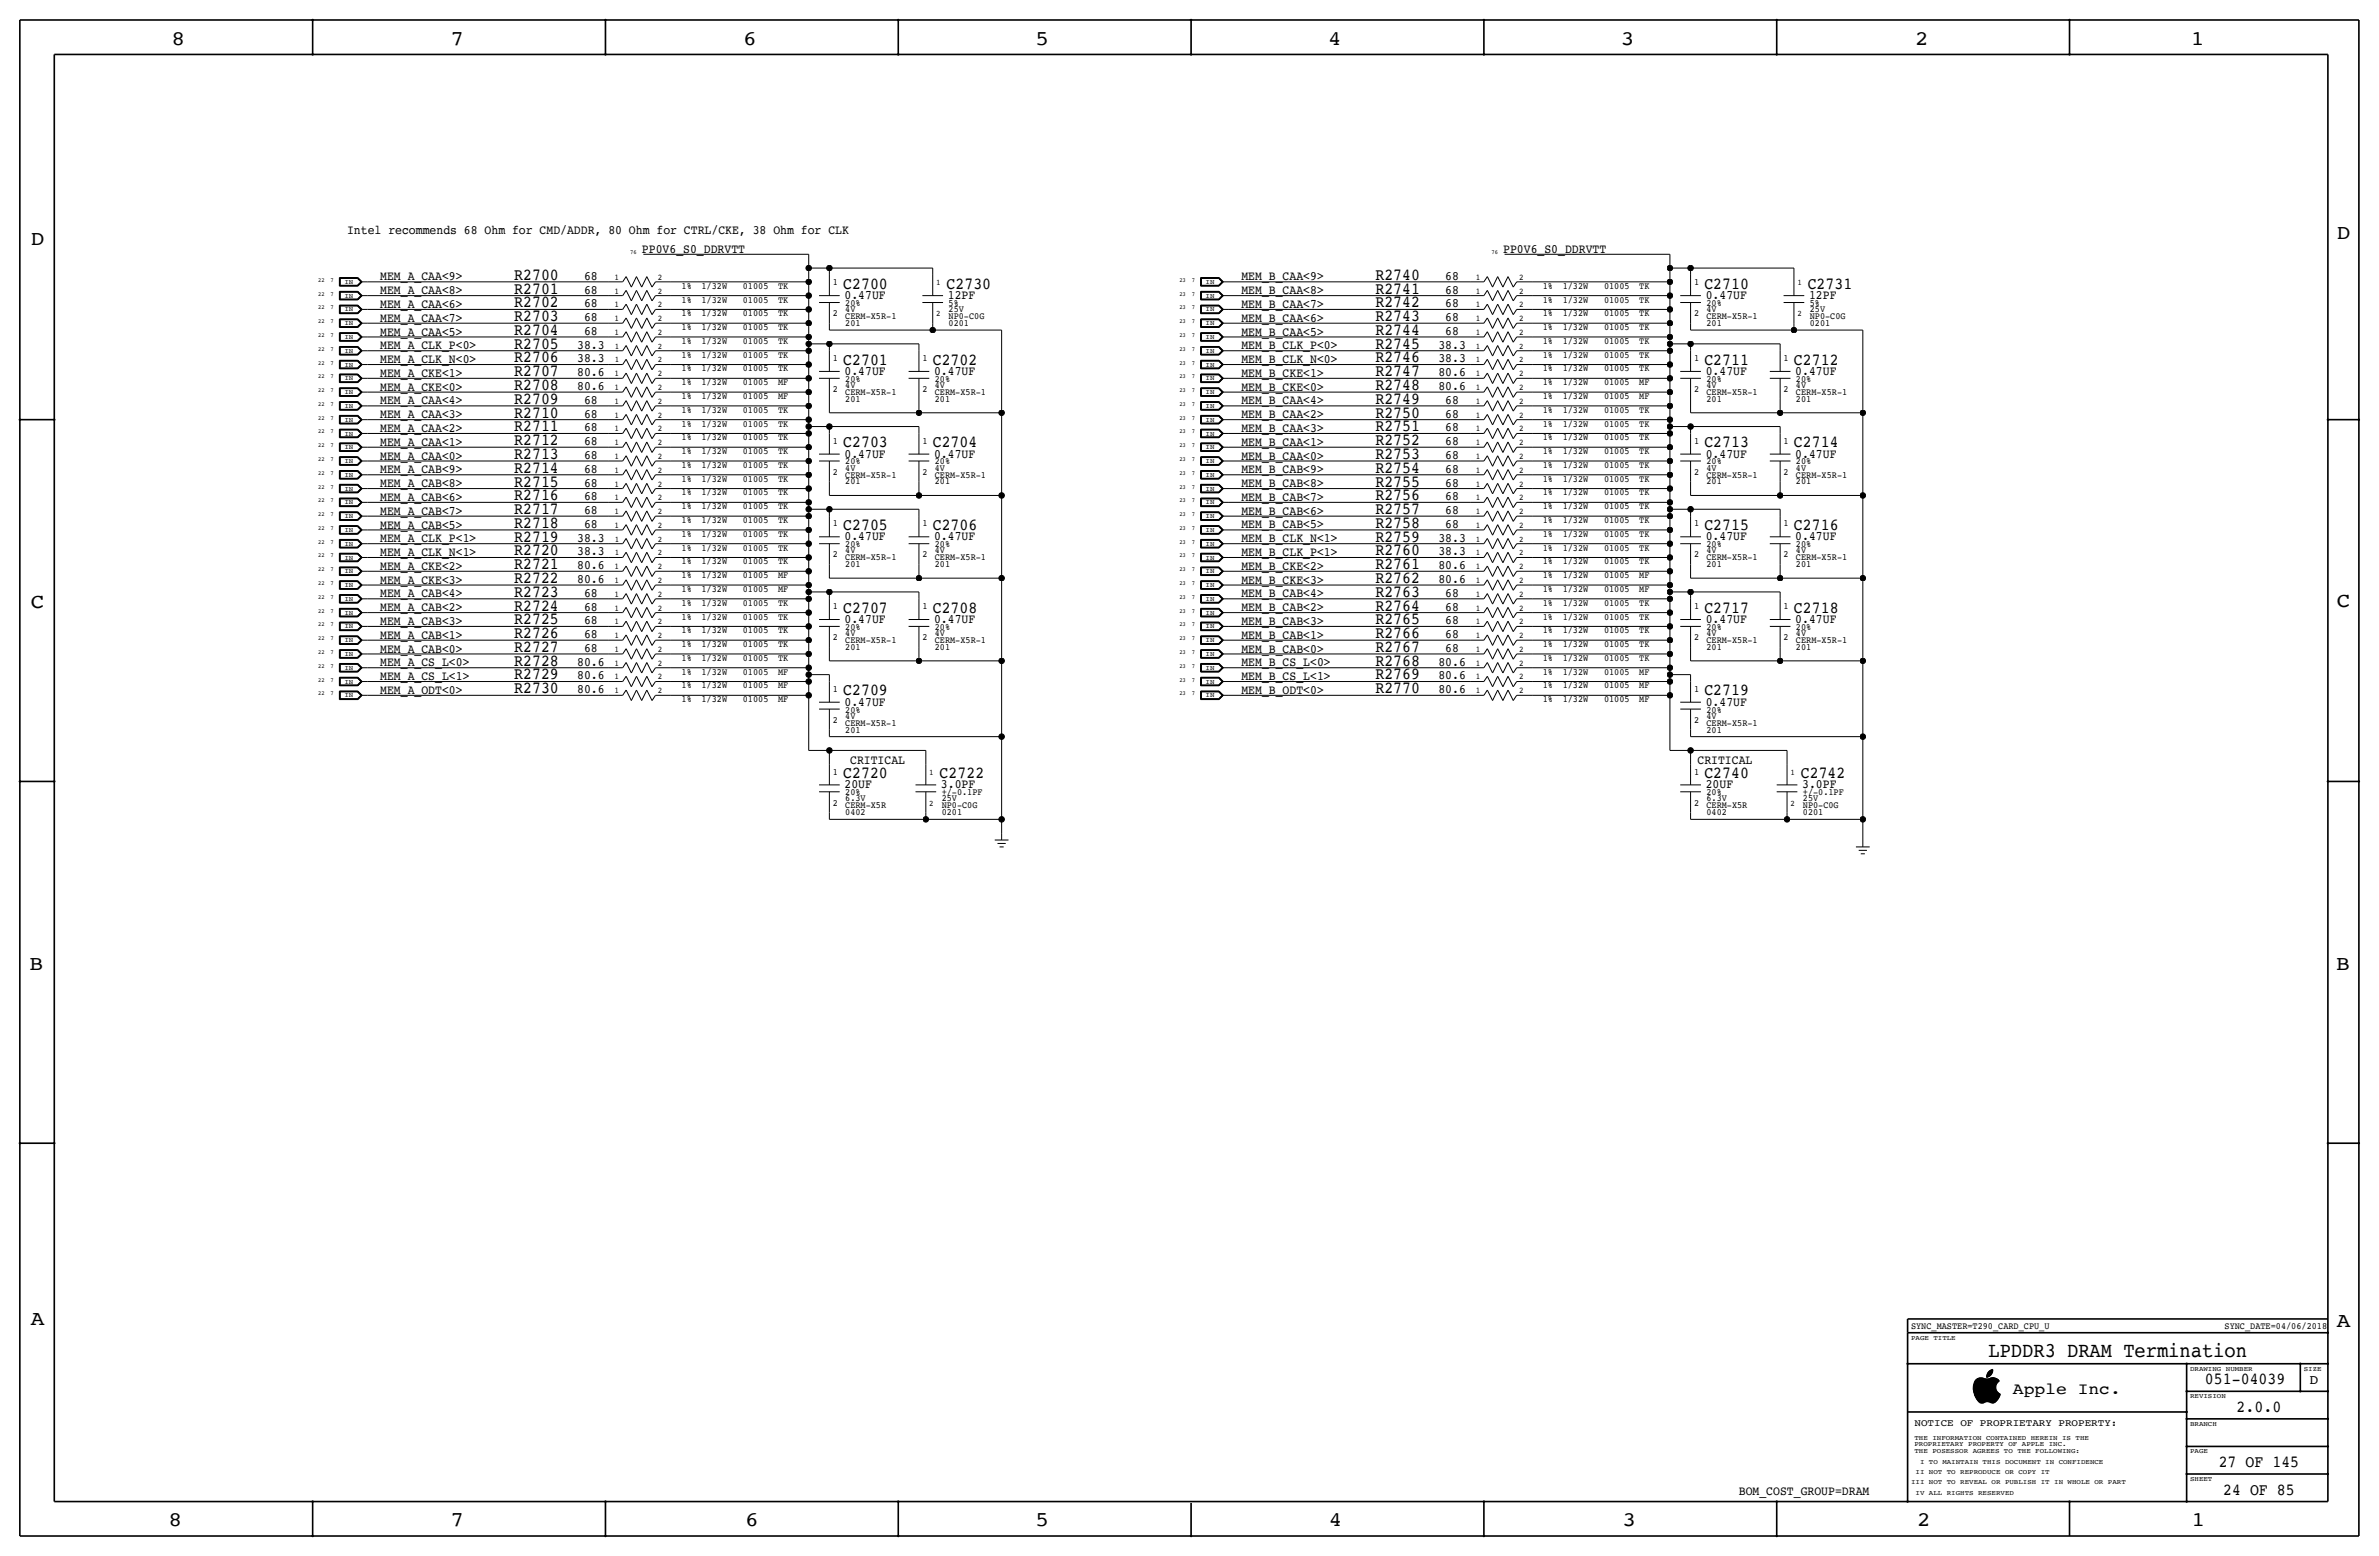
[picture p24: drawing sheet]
<svg xmlns="http://www.w3.org/2000/svg" width="877mm" height="574mm" viewBox="0 0 877 574" stroke-linecap="round" stroke-linejoin="round" font-family="sans-serif">
<defs><g id="words">
<text font-size="7.7" x="733.1" y="500.1">LPDDR3 DRAM Termination</text>
<g font-size="7.6">
<text x="63.2" y="16.5">8</text>
<text x="166.1" y="16.5">7</text>
<text x="274" y="16.5">6</text>
<text x="381.7" y="16.5">5</text>
<text x="489.7" y="16.5">4</text>
<text x="597.6" y="16.5">3</text>
<text x="706.1" y="16.5">2</text>
<text x="807.7" y="16.5">1</text>
<text x="861.5" y="88.1">D</text>
<text x="11.4" y="90.4">D</text>
<text x="11.4" y="224.3">C</text>
<text x="861.5" y="223.8">C</text>
<text x="10.8" y="357.6">B</text>
<text x="861.3" y="357.4">B</text>
<text x="11.3" y="488.4">A</text>
<text x="861.5" y="489.2">A</text>
<text x="62.2" y="562.6">8</text>
<text x="166" y="562.6">7</text>
<text x="274.8" y="562.6">6</text>
<text x="381.7" y="562.6">5</text>
<text x="489.9" y="562.6">4</text>
<text x="598.1" y="562.6">3</text>
<text x="706.8" y="562.6">2</text>
<text x="807.9" y="562.6">1</text>
</g>
<g font-size="6.2">
<text x="189.6" y="103.1">R2700</text>
<text x="310.8" y="106.4">C2700</text>
<text x="348.9" y="106.4">C2730</text>
<text x="507.1" y="103.1">R2740</text>
<text x="628.3" y="106.4">C2710</text>
<text x="666.4" y="106.4">C2731</text>
<text x="189.6" y="113.3">R2702</text>
<text x="189.6" y="108.2">R2701</text>
<text x="507.1" y="113.3">R2742</text>
<text x="507.1" y="108.2">R2741</text>
<text x="189.6" y="118.4">R2703</text>
<text x="507.1" y="118.4">R2743</text>
<text x="189.6" y="123.4">R2704</text>
<text x="507.1" y="123.4">R2744</text>
<text x="189.6" y="128.5">R2705</text>
<text x="507.1" y="128.5">R2745</text>
<text x="189.6" y="133.6">R2706</text>
<text x="310.8" y="134.4">C2701</text>
<text x="343.9" y="134.4">C2702</text>
<text x="507.1" y="133.6">R2746</text>
<text x="628.3" y="134.4">C2711</text>
<text x="661.4" y="134.4">C2712</text>
<text x="189.6" y="143.8">R2708</text>
<text x="189.6" y="138.7">R2707</text>
<text x="507.1" y="143.8">R2748</text>
<text x="507.1" y="138.7">R2747</text>
<text x="189.6" y="148.8">R2709</text>
<text x="507.1" y="148.8">R2749</text>
<text x="189.6" y="153.9">R2710</text>
<text x="507.1" y="153.9">R2750</text>
<text x="189.6" y="159">R2711</text>
<text x="507.1" y="159">R2751</text>
<text x="189.6" y="164.1">R2712</text>
<text x="310.8" y="164.8">C2703</text>
<text x="343.9" y="164.8">C2704</text>
<text x="507.1" y="164.1">R2752</text>
<text x="628.3" y="164.8">C2713</text>
<text x="661.4" y="164.8">C2714</text>
<text x="189.6" y="169.2">R2713</text>
<text x="507.1" y="169.2">R2753</text>
<text x="189.6" y="179.3">R2715</text>
<text x="189.6" y="174.2">R2714</text>
<text x="507.1" y="179.3">R2755</text>
<text x="507.1" y="174.2">R2754</text>
<text x="189.6" y="184.4">R2716</text>
<text x="507.1" y="184.4">R2756</text>
<text x="189.6" y="189.5">R2717</text>
<text x="507.1" y="189.5">R2757</text>
<text x="189.6" y="194.6">R2718</text>
<text x="310.8" y="195.3">C2705</text>
<text x="343.9" y="195.3">C2706</text>
<text x="507.1" y="194.6">R2758</text>
<text x="628.3" y="195.3">C2715</text>
<text x="661.4" y="195.3">C2716</text>
<text x="189.6" y="199.6">R2719</text>
<text x="507.1" y="199.6">R2759</text>
<text x="189.6" y="204.7">R2720</text>
<text x="189.6" y="209.8">R2721</text>
<text x="507.1" y="204.7">R2760</text>
<text x="507.1" y="209.8">R2761</text>
<text x="189.6" y="214.9">R2722</text>
<text x="507.1" y="214.9">R2762</text>
<text x="189.6" y="220">R2723</text>
<text x="507.1" y="220">R2763</text>
<text x="189.6" y="225">R2724</text>
<text x="310.8" y="225.8">C2707</text>
<text x="343.9" y="225.8">C2708</text>
<text x="507.1" y="225">R2764</text>
<text x="628.3" y="225.8">C2717</text>
<text x="661.4" y="225.8">C2718</text>
<text x="189.6" y="230.1">R2725</text>
<text x="507.1" y="230.1">R2765</text>
<text x="189.6" y="235.2">R2726</text>
<text x="507.1" y="235.2">R2766</text>
<text x="189.6" y="240.3">R2727</text>
<text x="189.6" y="245.4">R2728</text>
<text x="507.1" y="240.3">R2767</text>
<text x="507.1" y="245.4">R2768</text>
<text x="189.6" y="250.4">R2729</text>
<text x="507.1" y="250.4">R2769</text>
<text x="189.6" y="255.5">R2730</text>
<text x="310.8" y="256.3">C2709</text>
<text x="507.1" y="255.5">R2770</text>
<text x="628.3" y="256.3">C2719</text>
<text x="310.8" y="286.8">C2720</text>
<text x="346.4" y="286.8">C2722</text>
<text x="628.3" y="286.8">C2740</text>
<text x="663.9" y="286.8">C2742</text>
<text x="812.9" y="510.3">051-04039</text>
<text x="824.6" y="520.4">2.0.0</text>
<text x="818" y="540.8">27 OF 145</text>
<text x="819.6" y="550.9">24 OF 85</text>
</g>
<text font-size="6" x="742.1" y="513.9">Apple Inc.</text>
<text font-size="5" x="851.5" y="510.3">D</text>
<g font-size="4.7">
<text x="128" y="86.1">Intel recommends 68 Ohm for CMD/ADDR, 80 Ohm for CTRL/CKE, 38 Ohm for CLK</text>
<text x="236.7" y="93.2">PP0V6_S0_DDRVTT</text>
<text x="554.2" y="93.2">PP0V6_S0_DDRVTT</text>
<text x="140.2" y="103.4">MEM_A_CAA&lt;9&gt;</text>
<text x="215.3" y="103.1">68</text>
<text x="457.7" y="103.4">MEM_B_CAA&lt;9&gt;</text>
<text x="532.8" y="103.1">68</text>
<text x="140.2" y="108.5">MEM_A_CAA&lt;8&gt;</text>
<text x="140.2" y="113.5">MEM_A_CAA&lt;6&gt;</text>
<text x="215.3" y="113.3">68</text>
<text x="215.3" y="108.2">68</text>
<text x="311.4" y="110.2">0.47UF</text>
<text x="349.5" y="110.2">12PF</text>
<text x="457.7" y="108.4">MEM_B_CAA&lt;8&gt;</text>
<text x="457.7" y="113.5">MEM_B_CAA&lt;7&gt;</text>
<text x="532.8" y="113.3">68</text>
<text x="532.8" y="108.2">68</text>
<text x="628.9" y="110.2">0.47UF</text>
<text x="667" y="110.2">12PF</text>
<text x="140.2" y="118.6">MEM_A_CAA&lt;7&gt;</text>
<text x="215.3" y="118.4">68</text>
<text x="457.7" y="118.6">MEM_B_CAA&lt;6&gt;</text>
<text x="532.8" y="118.4">68</text>
<text x="140.2" y="123.7">MEM_A_CAA&lt;5&gt;</text>
<text x="215.3" y="123.4">68</text>
<text x="457.7" y="123.7">MEM_B_CAA&lt;5&gt;</text>
<text x="532.8" y="123.4">68</text>
<text x="140.2" y="128.8">MEM_A_CLK_P&lt;0&gt;</text>
<text x="212.8" y="128.5">38.3</text>
<text x="457.7" y="128.7">MEM_B_CLK_P&lt;0&gt;</text>
<text x="530.3" y="128.5">38.3</text>
<text x="140.2" y="133.8">MEM_A_CLK_N&lt;0&gt;</text>
<text x="212.8" y="133.6">38.3</text>
<text x="457.7" y="133.8">MEM_B_CLK_N&lt;0&gt;</text>
<text x="530.3" y="133.6">38.3</text>
<text x="140.2" y="138.9">MEM_A_CKE&lt;1&gt;</text>
<text x="212.8" y="143.8">80.6</text>
<text x="212.8" y="138.7">80.6</text>
<text x="311.4" y="138.2">0.47UF</text>
<text x="344.4" y="138.2">0.47UF</text>
<text x="457.7" y="138.9">MEM_B_CKE&lt;1&gt;</text>
<text x="530.3" y="143.8">80.6</text>
<text x="530.3" y="138.7">80.6</text>
<text x="628.9" y="138.2">0.47UF</text>
<text x="661.9" y="138.2">0.47UF</text>
<text x="140.2" y="144">MEM_A_CKE&lt;0&gt;</text>
<text x="140.2" y="149.1">MEM_A_CAA&lt;4&gt;</text>
<text x="215.3" y="148.8">68</text>
<text x="457.7" y="144">MEM_B_CKE&lt;0&gt;</text>
<text x="457.7" y="149.1">MEM_B_CAA&lt;4&gt;</text>
<text x="532.8" y="148.8">68</text>
<text x="140.2" y="154.2">MEM_A_CAA&lt;3&gt;</text>
<text x="215.3" y="153.9">68</text>
<text x="457.7" y="154.2">MEM_B_CAA&lt;2&gt;</text>
<text x="532.8" y="153.9">68</text>
<text x="140.2" y="159.2">MEM_A_CAA&lt;2&gt;</text>
<text x="215.3" y="159">68</text>
<text x="457.7" y="159.2">MEM_B_CAA&lt;3&gt;</text>
<text x="532.8" y="159">68</text>
<text x="140.2" y="164.3">MEM_A_CAA&lt;1&gt;</text>
<text x="215.3" y="164.1">68</text>
<text x="457.7" y="164.3">MEM_B_CAA&lt;1&gt;</text>
<text x="532.8" y="164.1">68</text>
<text x="140.2" y="169.4">MEM_A_CAA&lt;0&gt;</text>
<text x="215.3" y="169.2">68</text>
<text x="311.4" y="168.7">0.47UF</text>
<text x="344.4" y="168.7">0.47UF</text>
<text x="457.7" y="169.4">MEM_B_CAA&lt;0&gt;</text>
<text x="532.8" y="169.2">68</text>
<text x="628.9" y="168.7">0.47UF</text>
<text x="661.9" y="168.7">0.47UF</text>
<text x="140.2" y="174.5">MEM_A_CAB&lt;9&gt;</text>
<text x="140.2" y="179.6">MEM_A_CAB&lt;8&gt;</text>
<text x="215.3" y="179.3">68</text>
<text x="215.3" y="174.2">68</text>
<text x="457.7" y="174.5">MEM_B_CAB&lt;9&gt;</text>
<text x="457.7" y="179.6">MEM_B_CAB&lt;8&gt;</text>
<text x="532.8" y="179.3">68</text>
<text x="532.8" y="174.2">68</text>
<text x="140.2" y="184.7">MEM_A_CAB&lt;6&gt;</text>
<text x="215.3" y="184.4">68</text>
<text x="457.7" y="184.6">MEM_B_CAB&lt;7&gt;</text>
<text x="532.8" y="184.4">68</text>
<text x="140.2" y="189.7">MEM_A_CAB&lt;7&gt;</text>
<text x="215.3" y="189.5">68</text>
<text x="457.7" y="189.7">MEM_B_CAB&lt;6&gt;</text>
<text x="532.8" y="189.5">68</text>
<text x="140.2" y="194.8">MEM_A_CAB&lt;5&gt;</text>
<text x="215.3" y="194.6">68</text>
<text x="457.7" y="194.8">MEM_B_CAB&lt;5&gt;</text>
<text x="532.8" y="194.6">68</text>
<text x="140.2" y="199.9">MEM_A_CLK_P&lt;1&gt;</text>
<text x="212.8" y="199.6">38.3</text>
<text x="311.4" y="199.1">0.47UF</text>
<text x="344.4" y="199.1">0.47UF</text>
<text x="457.7" y="199.9">MEM_B_CLK_N&lt;1&gt;</text>
<text x="530.3" y="199.6">38.3</text>
<text x="628.9" y="199.1">0.47UF</text>
<text x="661.9" y="199.1">0.47UF</text>
<text x="140.2" y="205">MEM_A_CLK_N&lt;1&gt;</text>
<text x="212.8" y="204.7">38.3</text>
<text x="212.8" y="209.8">80.6</text>
<text x="457.7" y="204.9">MEM_B_CLK_P&lt;1&gt;</text>
<text x="530.3" y="204.7">38.3</text>
<text x="530.3" y="209.8">80.6</text>
<text x="140.2" y="215.1">MEM_A_CKE&lt;3&gt;</text>
<text x="140.2" y="210.1">MEM_A_CKE&lt;2&gt;</text>
<text x="212.8" y="214.9">80.6</text>
<text x="457.7" y="210.1">MEM_B_CKE&lt;2&gt;</text>
<text x="457.7" y="215.1">MEM_B_CKE&lt;3&gt;</text>
<text x="530.3" y="214.9">80.6</text>
<text x="140.2" y="220.2">MEM_A_CAB&lt;4&gt;</text>
<text x="215.3" y="220">68</text>
<text x="457.7" y="220.2">MEM_B_CAB&lt;4&gt;</text>
<text x="532.8" y="220">68</text>
<text x="140.2" y="225.3">MEM_A_CAB&lt;2&gt;</text>
<text x="215.3" y="225">68</text>
<text x="457.7" y="225.3">MEM_B_CAB&lt;2&gt;</text>
<text x="532.8" y="225">68</text>
<text x="140.2" y="230.4">MEM_A_CAB&lt;3&gt;</text>
<text x="215.3" y="230.1">68</text>
<text x="311.4" y="229.6">0.47UF</text>
<text x="344.4" y="229.6">0.47UF</text>
<text x="457.7" y="230.4">MEM_B_CAB&lt;3&gt;</text>
<text x="532.8" y="230.1">68</text>
<text x="628.9" y="229.6">0.47UF</text>
<text x="661.9" y="229.6">0.47UF</text>
<text x="140.2" y="235.5">MEM_A_CAB&lt;1&gt;</text>
<text x="215.3" y="235.2">68</text>
<text x="457.7" y="235.4">MEM_B_CAB&lt;1&gt;</text>
<text x="532.8" y="235.2">68</text>
<text x="140.2" y="245.6">MEM_A_CS_L&lt;0&gt;</text>
<text x="140.2" y="240.5">MEM_A_CAB&lt;0&gt;</text>
<text x="212.8" y="245.4">80.6</text>
<text x="215.3" y="240.3">68</text>
<text x="457.7" y="245.6">MEM_B_CS_L&lt;0&gt;</text>
<text x="457.7" y="240.5">MEM_B_CAB&lt;0&gt;</text>
<text x="530.3" y="245.4">80.6</text>
<text x="532.8" y="240.3">68</text>
<text x="140.2" y="250.7">MEM_A_CS_L&lt;1&gt;</text>
<text x="212.8" y="250.4">80.6</text>
<text x="457.7" y="250.7">MEM_B_CS_L&lt;1&gt;</text>
<text x="530.3" y="250.4">80.6</text>
<text x="140.2" y="255.8">MEM_A_ODT&lt;0&gt;</text>
<text x="212.8" y="255.5">80.6</text>
<text x="457.7" y="255.7">MEM_B_ODT&lt;0&gt;</text>
<text x="530.3" y="255.5">80.6</text>
<text x="311.4" y="260.1">0.47UF</text>
<text x="628.9" y="260.1">0.47UF</text>
<text x="313.4" y="281.7">CRITICAL</text>
<text x="625.8" y="281.7">CRITICAL</text>
<text x="311.4" y="290.6">20UF</text>
<text x="346.9" y="290.6">3.0PF</text>
<text x="628.9" y="290.6">20UF</text>
<text x="664.4" y="290.6">3.0PF</text>
<text x="641" y="550.9">BOM_COST_GROUP=DRAM</text>
</g>
<text font-size="3.7" x="705.8" y="525.5">NOTICE OF PROPRIETARY PROPERTY:</text>
<g font-size="3.5">
<text x="251.3" y="106.4">1%</text>
<text x="258.6" y="106.4">1/32W</text>
<text x="273.9" y="106.4">01005</text>
<text x="286.9" y="106.4">TK</text>
<text x="307" y="105.2">1</text>
<text x="568.8" y="106.4">1%</text>
<text x="576.1" y="106.4">1/32W</text>
<text x="591.4" y="106.4">01005</text>
<text x="604.4" y="106.4">TK</text>
<text x="624.5" y="105.2">1</text>
<text x="251.3" y="111.5">1%</text>
<text x="258.6" y="111.5">1/32W</text>
<text x="273.9" y="111.5">01005</text>
<text x="286.9" y="111.5">TK</text>
<text x="311.6" y="112.8">20%</text>
<text x="349.7" y="112.8">5%</text>
<text x="568.8" y="111.5">1%</text>
<text x="576.1" y="111.5">1/32W</text>
<text x="591.4" y="111.5">01005</text>
<text x="604.4" y="111.5">TK</text>
<text x="629.1" y="112.8">20%</text>
<text x="667.2" y="112.8">5%</text>
<text x="251.3" y="116.6">1%</text>
<text x="258.6" y="116.6">1/32W</text>
<text x="273.9" y="116.6">01005</text>
<text x="286.9" y="116.6">TK</text>
<text x="307" y="116.6">2</text>
<text x="311.6" y="115.1">4V</text>
<text x="311.6" y="117.6">CERM-X5R-1</text>
<text x="349.7" y="117.6">NP0-C0G</text>
<text x="349.7" y="115.1">25V</text>
<text x="568.8" y="116.6">1%</text>
<text x="576.1" y="116.6">1/32W</text>
<text x="591.4" y="116.6">01005</text>
<text x="604.4" y="116.6">TK</text>
<text x="624.5" y="116.6">2</text>
<text x="629.1" y="117.6">CERM-X5R-1</text>
<text x="629.1" y="115.1">4V</text>
<text x="667.2" y="117.6">NP0-C0G</text>
<text x="667.2" y="115.1">25V</text>
<text x="251.3" y="121.7">1%</text>
<text x="258.6" y="121.7">1/32W</text>
<text x="273.9" y="121.7">01005</text>
<text x="286.9" y="121.7">TK</text>
<text x="311.6" y="120.1">201</text>
<text x="349.7" y="120.1">0201</text>
<text x="568.8" y="121.7">1%</text>
<text x="576.1" y="121.7">1/32W</text>
<text x="591.4" y="121.7">01005</text>
<text x="604.4" y="121.7">TK</text>
<text x="629.1" y="120.1">201</text>
<text x="667.2" y="120.1">0201</text>
<text x="251.3" y="131.8">1%</text>
<text x="251.3" y="126.7">1%</text>
<text x="258.6" y="131.8">1/32W</text>
<text x="258.6" y="126.7">1/32W</text>
<text x="273.9" y="131.8">01005</text>
<text x="273.9" y="126.7">01005</text>
<text x="286.9" y="131.8">TK</text>
<text x="286.9" y="126.7">TK</text>
<text x="568.8" y="131.8">1%</text>
<text x="568.8" y="126.7">1%</text>
<text x="576.1" y="131.8">1/32W</text>
<text x="576.1" y="126.7">1/32W</text>
<text x="591.4" y="131.8">01005</text>
<text x="591.4" y="126.7">01005</text>
<text x="604.4" y="131.8">TK</text>
<text x="604.4" y="126.7">TK</text>
<text x="251.3" y="136.9">1%</text>
<text x="258.6" y="136.9">1/32W</text>
<text x="273.9" y="136.9">01005</text>
<text x="286.9" y="136.9">TK</text>
<text x="307" y="133.1">1</text>
<text x="340.1" y="133.1">1</text>
<text x="568.8" y="136.9">1%</text>
<text x="576.1" y="136.9">1/32W</text>
<text x="591.4" y="136.9">01005</text>
<text x="604.4" y="136.9">TK</text>
<text x="624.5" y="133.1">1</text>
<text x="657.6" y="133.1">1</text>
<text x="251.3" y="142">1%</text>
<text x="258.6" y="142">1/32W</text>
<text x="273.9" y="142">01005</text>
<text x="286.9" y="142">MF</text>
<text x="311.6" y="140.7">20%</text>
<text x="311.6" y="143">4V</text>
<text x="344.6" y="140.7">20%</text>
<text x="344.6" y="143">4V</text>
<text x="568.8" y="142">1%</text>
<text x="576.1" y="142">1/32W</text>
<text x="591.4" y="142">01005</text>
<text x="604.4" y="142">MF</text>
<text x="629.1" y="143">4V</text>
<text x="629.1" y="140.7">20%</text>
<text x="662.1" y="143">4V</text>
<text x="662.1" y="140.7">20%</text>
<text x="251.3" y="147.1">1%</text>
<text x="258.6" y="147.1">1/32W</text>
<text x="273.9" y="147.1">01005</text>
<text x="286.9" y="147.1">MF</text>
<text x="307" y="144.5">2</text>
<text x="311.6" y="148.1">201</text>
<text x="311.6" y="145.5">CERM-X5R-1</text>
<text x="340.1" y="144.5">2</text>
<text x="344.6" y="148.1">201</text>
<text x="344.6" y="145.5">CERM-X5R-1</text>
<text x="568.8" y="147.1">1%</text>
<text x="576.1" y="147.1">1/32W</text>
<text x="591.4" y="147.1">01005</text>
<text x="604.4" y="147.1">MF</text>
<text x="624.5" y="144.5">2</text>
<text x="629.1" y="148.1">201</text>
<text x="629.1" y="145.5">CERM-X5R-1</text>
<text x="657.6" y="144.5">2</text>
<text x="662.1" y="145.5">CERM-X5R-1</text>
<text x="662.1" y="148.1">201</text>
<text x="251.3" y="152.1">1%</text>
<text x="258.6" y="152.1">1/32W</text>
<text x="273.9" y="152.1">01005</text>
<text x="286.9" y="152.1">TK</text>
<text x="568.8" y="152.1">1%</text>
<text x="576.1" y="152.1">1/32W</text>
<text x="591.4" y="152.1">01005</text>
<text x="604.4" y="152.1">TK</text>
<text x="251.3" y="157.2">1%</text>
<text x="258.6" y="157.2">1/32W</text>
<text x="273.9" y="157.2">01005</text>
<text x="286.9" y="157.2">TK</text>
<text x="568.8" y="157.2">1%</text>
<text x="576.1" y="157.2">1/32W</text>
<text x="591.4" y="157.2">01005</text>
<text x="604.4" y="157.2">TK</text>
<text x="251.3" y="162.3">1%</text>
<text x="251.3" y="167.4">1%</text>
<text x="258.6" y="162.3">1/32W</text>
<text x="258.6" y="167.4">1/32W</text>
<text x="273.9" y="167.4">01005</text>
<text x="273.9" y="162.3">01005</text>
<text x="286.9" y="162.3">TK</text>
<text x="286.9" y="167.4">TK</text>
<text x="307" y="163.6">1</text>
<text x="340.1" y="163.6">1</text>
<text x="568.8" y="167.4">1%</text>
<text x="568.8" y="162.3">1%</text>
<text x="576.1" y="167.4">1/32W</text>
<text x="576.1" y="162.3">1/32W</text>
<text x="591.4" y="167.4">01005</text>
<text x="591.4" y="162.3">01005</text>
<text x="604.4" y="167.4">TK</text>
<text x="604.4" y="162.3">TK</text>
<text x="624.5" y="163.6">1</text>
<text x="657.6" y="163.6">1</text>
<text x="251.3" y="172.5">1%</text>
<text x="258.6" y="172.5">1/32W</text>
<text x="273.9" y="172.5">01005</text>
<text x="286.9" y="172.5">TK</text>
<text x="311.6" y="171.2">20%</text>
<text x="311.6" y="173.5">4V</text>
<text x="344.6" y="173.5">4V</text>
<text x="344.6" y="171.2">20%</text>
<text x="568.8" y="172.5">1%</text>
<text x="576.1" y="172.5">1/32W</text>
<text x="591.4" y="172.5">01005</text>
<text x="604.4" y="172.5">TK</text>
<text x="629.1" y="171.2">20%</text>
<text x="629.1" y="173.5">4V</text>
<text x="662.1" y="171.2">20%</text>
<text x="662.1" y="173.5">4V</text>
<text x="251.3" y="177.5">1%</text>
<text x="258.6" y="177.5">1/32W</text>
<text x="273.9" y="177.5">01005</text>
<text x="286.9" y="177.5">TK</text>
<text x="307" y="175">2</text>
<text x="311.6" y="176">CERM-X5R-1</text>
<text x="311.6" y="178.6">201</text>
<text x="340.1" y="175">2</text>
<text x="344.6" y="178.6">201</text>
<text x="344.6" y="176">CERM-X5R-1</text>
<text x="568.8" y="177.5">1%</text>
<text x="576.1" y="177.5">1/32W</text>
<text x="591.4" y="177.5">01005</text>
<text x="604.4" y="177.5">TK</text>
<text x="624.5" y="175">2</text>
<text x="629.1" y="176">CERM-X5R-1</text>
<text x="629.1" y="178.6">201</text>
<text x="657.6" y="175">2</text>
<text x="662.1" y="176">CERM-X5R-1</text>
<text x="662.1" y="178.6">201</text>
<text x="251.3" y="182.6">1%</text>
<text x="258.6" y="182.6">1/32W</text>
<text x="273.9" y="182.6">01005</text>
<text x="286.9" y="182.6">TK</text>
<text x="568.8" y="182.6">1%</text>
<text x="576.1" y="182.6">1/32W</text>
<text x="591.4" y="182.6">01005</text>
<text x="604.4" y="182.6">TK</text>
<text x="251.3" y="187.7">1%</text>
<text x="258.6" y="187.7">1/32W</text>
<text x="273.9" y="187.7">01005</text>
<text x="286.9" y="187.7">TK</text>
<text x="568.8" y="187.7">1%</text>
<text x="576.1" y="187.7">1/32W</text>
<text x="591.4" y="187.7">01005</text>
<text x="604.4" y="187.7">TK</text>
<text x="251.3" y="192.8">1%</text>
<text x="251.3" y="197.9">1%</text>
<text x="258.6" y="192.8">1/32W</text>
<text x="258.6" y="197.9">1/32W</text>
<text x="273.9" y="192.8">01005</text>
<text x="273.9" y="197.9">01005</text>
<text x="286.9" y="192.8">TK</text>
<text x="286.9" y="197.9">TK</text>
<text x="307" y="194.1">1</text>
<text x="340.1" y="194.1">1</text>
<text x="568.8" y="197.9">1%</text>
<text x="568.8" y="192.8">1%</text>
<text x="576.1" y="197.9">1/32W</text>
<text x="576.1" y="192.8">1/32W</text>
<text x="591.4" y="197.9">01005</text>
<text x="591.4" y="192.8">01005</text>
<text x="604.4" y="197.9">TK</text>
<text x="604.4" y="192.8">TK</text>
<text x="624.5" y="194.1">1</text>
<text x="657.6" y="194.1">1</text>
<text x="251.3" y="202.9">1%</text>
<text x="258.6" y="202.9">1/32W</text>
<text x="273.9" y="202.9">01005</text>
<text x="286.9" y="202.9">TK</text>
<text x="311.6" y="201.7">20%</text>
<text x="311.6" y="204">4V</text>
<text x="344.6" y="201.7">20%</text>
<text x="344.6" y="204">4V</text>
<text x="568.8" y="202.9">1%</text>
<text x="576.1" y="202.9">1/32W</text>
<text x="591.4" y="202.9">01005</text>
<text x="604.4" y="202.9">TK</text>
<text x="629.1" y="201.7">20%</text>
<text x="629.1" y="204">4V</text>
<text x="662.1" y="201.7">20%</text>
<text x="662.1" y="204">4V</text>
<text x="251.3" y="208">1%</text>
<text x="258.6" y="208">1/32W</text>
<text x="273.9" y="208">01005</text>
<text x="286.9" y="208">TK</text>
<text x="307" y="205.5">2</text>
<text x="311.6" y="206.5">CERM-X5R-1</text>
<text x="311.6" y="209">201</text>
<text x="340.1" y="205.5">2</text>
<text x="344.6" y="206.5">CERM-X5R-1</text>
<text x="344.6" y="209">201</text>
<text x="568.8" y="208">1%</text>
<text x="576.1" y="208">1/32W</text>
<text x="591.4" y="208">01005</text>
<text x="604.4" y="208">TK</text>
<text x="624.5" y="205.5">2</text>
<text x="629.1" y="206.5">CERM-X5R-1</text>
<text x="629.1" y="209">201</text>
<text x="657.6" y="205.5">2</text>
<text x="662.1" y="206.5">CERM-X5R-1</text>
<text x="662.1" y="209">201</text>
<text x="251.3" y="213.1">1%</text>
<text x="258.6" y="213.1">1/32W</text>
<text x="273.9" y="213.1">01005</text>
<text x="286.9" y="213.1">MF</text>
<text x="568.8" y="213.1">1%</text>
<text x="576.1" y="213.1">1/32W</text>
<text x="591.4" y="213.1">01005</text>
<text x="604.4" y="213.1">MF</text>
<text x="251.3" y="218.2">1%</text>
<text x="258.6" y="218.2">1/32W</text>
<text x="273.9" y="218.2">01005</text>
<text x="286.9" y="218.2">MF</text>
<text x="568.8" y="218.2">1%</text>
<text x="576.1" y="218.2">1/32W</text>
<text x="591.4" y="218.2">01005</text>
<text x="604.4" y="218.2">MF</text>
<text x="251.3" y="223.3">1%</text>
<text x="258.6" y="223.3">1/32W</text>
<text x="273.9" y="223.3">01005</text>
<text x="286.9" y="223.3">TK</text>
<text x="307" y="224.5">1</text>
<text x="340.1" y="224.5">1</text>
<text x="568.8" y="223.3">1%</text>
<text x="576.1" y="223.3">1/32W</text>
<text x="591.4" y="223.3">01005</text>
<text x="604.4" y="223.3">TK</text>
<text x="624.5" y="224.5">1</text>
<text x="657.6" y="224.5">1</text>
<text x="251.3" y="233.4">1%</text>
<text x="251.3" y="228.3">1%</text>
<text x="258.6" y="233.4">1/32W</text>
<text x="258.6" y="228.3">1/32W</text>
<text x="273.9" y="233.4">01005</text>
<text x="273.9" y="228.3">01005</text>
<text x="286.9" y="233.4">TK</text>
<text x="286.9" y="228.3">TK</text>
<text x="311.6" y="232.2">20%</text>
<text x="344.6" y="232.2">20%</text>
<text x="568.8" y="233.4">1%</text>
<text x="568.8" y="228.3">1%</text>
<text x="576.1" y="233.4">1/32W</text>
<text x="576.1" y="228.3">1/32W</text>
<text x="591.4" y="233.4">01005</text>
<text x="591.4" y="228.3">01005</text>
<text x="604.4" y="233.4">TK</text>
<text x="604.4" y="228.3">TK</text>
<text x="629.1" y="232.2">20%</text>
<text x="662.1" y="232.2">20%</text>
<text x="251.3" y="238.5">1%</text>
<text x="258.6" y="238.5">1/32W</text>
<text x="273.9" y="238.5">01005</text>
<text x="286.9" y="238.5">TK</text>
<text x="307" y="236">2</text>
<text x="311.6" y="234.4">4V</text>
<text x="311.6" y="237">CERM-X5R-1</text>
<text x="311.6" y="239.5">201</text>
<text x="340.1" y="236">2</text>
<text x="344.6" y="239.5">201</text>
<text x="344.6" y="237">CERM-X5R-1</text>
<text x="344.6" y="234.4">4V</text>
<text x="568.8" y="238.5">1%</text>
<text x="576.1" y="238.5">1/32W</text>
<text x="591.4" y="238.5">01005</text>
<text x="604.4" y="238.5">TK</text>
<text x="624.5" y="236">2</text>
<text x="629.1" y="237">CERM-X5R-1</text>
<text x="629.1" y="234.4">4V</text>
<text x="629.1" y="239.5">201</text>
<text x="657.6" y="236">2</text>
<text x="662.1" y="237">CERM-X5R-1</text>
<text x="662.1" y="234.4">4V</text>
<text x="662.1" y="239.5">201</text>
<text x="251.3" y="243.6">1%</text>
<text x="258.6" y="243.6">1/32W</text>
<text x="273.9" y="243.6">01005</text>
<text x="286.9" y="243.6">TK</text>
<text x="568.8" y="243.6">1%</text>
<text x="576.1" y="243.6">1/32W</text>
<text x="591.4" y="243.6">01005</text>
<text x="604.4" y="243.6">TK</text>
<text x="251.3" y="248.7">1%</text>
<text x="258.6" y="248.7">1/32W</text>
<text x="273.9" y="248.7">01005</text>
<text x="286.9" y="248.7">MF</text>
<text x="568.8" y="248.7">1%</text>
<text x="576.1" y="248.7">1/32W</text>
<text x="591.4" y="248.7">01005</text>
<text x="604.4" y="248.7">MF</text>
<text x="251.3" y="253.7">1%</text>
<text x="258.6" y="253.7">1/32W</text>
<text x="273.9" y="253.7">01005</text>
<text x="286.9" y="253.7">MF</text>
<text x="307" y="255">1</text>
<text x="568.8" y="253.7">1%</text>
<text x="576.1" y="253.7">1/32W</text>
<text x="591.4" y="253.7">01005</text>
<text x="604.4" y="253.7">MF</text>
<text x="624.5" y="255">1</text>
<text x="251.3" y="258.8">1%</text>
<text x="258.6" y="258.8">1/32W</text>
<text x="273.9" y="258.8">01005</text>
<text x="286.9" y="258.8">MF</text>
<text x="311.6" y="262.6">20%</text>
<text x="568.8" y="258.8">1%</text>
<text x="576.1" y="258.8">1/32W</text>
<text x="591.4" y="258.8">01005</text>
<text x="604.4" y="258.8">MF</text>
<text x="629.1" y="262.6">20%</text>
<text x="307" y="266.4">2</text>
<text x="311.6" y="264.9">4V</text>
<text x="311.6" y="267.5">CERM-X5R-1</text>
<text x="624.5" y="266.4">2</text>
<text x="629.1" y="264.9">4V</text>
<text x="629.1" y="267.5">CERM-X5R-1</text>
<text x="311.6" y="270">201</text>
<text x="629.1" y="270">201</text>
<text x="307" y="285.5">1</text>
<text x="624.5" y="285.5">1</text>
<text x="311.6" y="293.1">20%</text>
<text x="347.2" y="293.1">+/-0.1PF</text>
<text x="629.1" y="293.1">20%</text>
<text x="664.7" y="293.1">+/-0.1PF</text>
<text x="307" y="296.9">2</text>
<text x="311.6" y="297.9">CERM-X5R</text>
<text x="311.6" y="295.4">6.3V</text>
<text x="347.2" y="297.9">NP0-C0G</text>
<text x="347.2" y="295.4">25V</text>
<text x="624.5" y="296.9">2</text>
<text x="629.1" y="297.9">CERM-X5R</text>
<text x="629.1" y="295.4">6.3V</text>
<text x="664.7" y="295.4">25V</text>
<text x="664.7" y="297.9">NP0-C0G</text>
<text x="311.6" y="300.5">0402</text>
<text x="347.2" y="300.5">0201</text>
<text x="629.1" y="300.5">0402</text>
<text x="664.7" y="300.5">0201</text>
<text x="704.5" y="490">SYNC_MASTER=T290_CARD_CPU_U</text>
<text x="820.1" y="490">SYNC_DATE=04/06/2018</text>
</g>
<g font-size="3.2">
<text x="226.6" y="103.1">1</text>
<text x="242.5" y="103.1">2</text>
<text x="544.1" y="103.1">1</text>
<text x="560" y="103.1">2</text>
<text x="226.6" y="113.3">1</text>
<text x="226.6" y="108.2">1</text>
<text x="242.5" y="113.3">2</text>
<text x="242.5" y="108.2">2</text>
<text x="544.1" y="113.3">1</text>
<text x="544.1" y="108.2">1</text>
<text x="560" y="113.3">2</text>
<text x="560" y="108.2">2</text>
<text x="226.6" y="118.4">1</text>
<text x="242.5" y="118.4">2</text>
<text x="544.1" y="118.4">1</text>
<text x="560" y="118.4">2</text>
<text x="226.6" y="123.4">1</text>
<text x="242.5" y="123.4">2</text>
<text x="544.1" y="123.4">1</text>
<text x="560" y="123.4">2</text>
<text x="226.6" y="143.8">1</text>
<text x="226.6" y="138.7">1</text>
<text x="242.5" y="143.8">2</text>
<text x="242.5" y="138.7">2</text>
<text x="544.1" y="143.8">1</text>
<text x="544.1" y="138.7">1</text>
<text x="560" y="143.8">2</text>
<text x="560" y="138.7">2</text>
<text x="226.6" y="148.8">1</text>
<text x="242.5" y="148.8">2</text>
<text x="544.1" y="148.8">1</text>
<text x="560" y="148.8">2</text>
<text x="226.6" y="153.9">1</text>
<text x="242.5" y="153.9">2</text>
<text x="544.1" y="153.9">1</text>
<text x="560" y="153.9">2</text>
<text x="226.6" y="159">1</text>
<text x="242.5" y="159">2</text>
<text x="544.1" y="159">1</text>
<text x="560" y="159">2</text>
<text x="226.6" y="164.1">1</text>
<text x="242.5" y="164.1">2</text>
<text x="544.1" y="164.1">1</text>
<text x="560" y="164.1">2</text>
<text x="226.6" y="169.2">1</text>
<text x="242.5" y="169.2">2</text>
<text x="544.1" y="169.2">1</text>
<text x="560" y="169.2">2</text>
<text x="226.6" y="179.3">1</text>
<text x="226.6" y="174.2">1</text>
<text x="242.5" y="179.3">2</text>
<text x="242.5" y="174.2">2</text>
<text x="544.1" y="179.3">1</text>
<text x="544.1" y="174.2">1</text>
<text x="560" y="179.3">2</text>
<text x="560" y="174.2">2</text>
<text x="226.6" y="184.4">1</text>
<text x="242.5" y="184.4">2</text>
<text x="544.1" y="184.4">1</text>
<text x="560" y="184.4">2</text>
<text x="226.6" y="189.5">1</text>
<text x="242.5" y="189.5">2</text>
<text x="544.1" y="189.5">1</text>
<text x="560" y="189.5">2</text>
<text x="226.6" y="194.6">1</text>
<text x="242.5" y="194.6">2</text>
<text x="544.1" y="194.6">1</text>
<text x="560" y="194.6">2</text>
<text x="226.6" y="209.8">1</text>
<text x="242.5" y="209.8">2</text>
<text x="544.1" y="209.8">1</text>
<text x="560" y="209.8">2</text>
<text x="226.6" y="214.9">1</text>
<text x="242.5" y="214.9">2</text>
<text x="544.1" y="214.9">1</text>
<text x="560" y="214.9">2</text>
<text x="226.6" y="220">1</text>
<text x="242.5" y="220">2</text>
<text x="544.1" y="220">1</text>
<text x="560" y="220">2</text>
<text x="226.6" y="225">1</text>
<text x="242.5" y="225">2</text>
<text x="544.1" y="225">1</text>
<text x="560" y="225">2</text>
<text x="226.6" y="230.1">1</text>
<text x="242.5" y="230.1">2</text>
<text x="544.1" y="230.1">1</text>
<text x="560" y="230.1">2</text>
<text x="226.6" y="235.2">1</text>
<text x="242.5" y="235.2">2</text>
<text x="544.1" y="235.2">1</text>
<text x="560" y="235.2">2</text>
<text x="226.6" y="240.3">1</text>
<text x="226.6" y="245.4">1</text>
<text x="242.5" y="240.3">2</text>
<text x="242.5" y="245.4">2</text>
<text x="544.1" y="240.3">1</text>
<text x="544.1" y="245.4">1</text>
<text x="560" y="240.3">2</text>
<text x="560" y="245.4">2</text>
<text x="226.6" y="250.4">1</text>
<text x="242.5" y="250.4">2</text>
<text x="544.1" y="250.4">1</text>
<text x="560" y="250.4">2</text>
<text x="226.6" y="255.5">1</text>
<text x="242.5" y="255.5">2</text>
<text x="544.1" y="255.5">1</text>
<text x="560" y="255.5">2</text>
</g>
<g font-size="3.1">
<text x="345.1" y="105.2">1</text>
<text x="662.6" y="105.2">1</text>
<text x="345.1" y="116.6">2</text>
<text x="662.6" y="116.6">2</text>
<text x="226.6" y="128.5">1</text>
<text x="242.5" y="128.5">2</text>
<text x="544.1" y="128.5">1</text>
<text x="560" y="128.5">2</text>
<text x="226.6" y="133.6">1</text>
<text x="242.5" y="133.6">2</text>
<text x="544.1" y="133.6">1</text>
<text x="560" y="133.6">2</text>
<text x="226.6" y="199.6">1</text>
<text x="242.5" y="199.6">2</text>
<text x="544.1" y="199.6">1</text>
<text x="560" y="199.6">2</text>
<text x="226.6" y="204.7">1</text>
<text x="242.5" y="204.7">2</text>
<text x="544.1" y="204.7">1</text>
<text x="560" y="204.7">2</text>
<text x="342.6" y="285.5">1</text>
<text x="660.1" y="285.5">1</text>
<text x="342.6" y="296.9">2</text>
<text x="660.1" y="296.9">2</text>
</g>
<g font-size="2.5">
<text x="126.9" y="104.6">IN</text>
<text x="444.4" y="104.6">IN</text>
<text x="126.9" y="109.7">IN</text>
<text x="444.4" y="109.7">IN</text>
<text x="126.9" y="119.9">IN</text>
<text x="126.9" y="114.8">IN</text>
<text x="444.4" y="119.9">IN</text>
<text x="444.4" y="114.8">IN</text>
<text x="126.9" y="125">IN</text>
<text x="444.4" y="125">IN</text>
<text x="126.9" y="130">IN</text>
<text x="444.4" y="130">IN</text>
<text x="126.9" y="135.1">IN</text>
<text x="444.4" y="135.1">IN</text>
<text x="126.9" y="140.2">IN</text>
<text x="444.4" y="140.2">IN</text>
<text x="126.9" y="145.3">IN</text>
<text x="444.4" y="145.3">IN</text>
<text x="126.9" y="155.4">IN</text>
<text x="126.9" y="150.4">IN</text>
<text x="444.4" y="155.4">IN</text>
<text x="444.4" y="150.4">IN</text>
<text x="126.9" y="160.5">IN</text>
<text x="444.4" y="160.5">IN</text>
<text x="126.9" y="165.6">IN</text>
<text x="444.4" y="165.6">IN</text>
<text x="126.9" y="170.7">IN</text>
<text x="444.4" y="170.7">IN</text>
<text x="126.9" y="175.8">IN</text>
<text x="444.4" y="175.8">IN</text>
<text x="126.9" y="180.8">IN</text>
<text x="126.9" y="185.9">IN</text>
<text x="444.4" y="185.9">IN</text>
<text x="444.4" y="180.8">IN</text>
<text x="126.9" y="191">IN</text>
<text x="444.4" y="191">IN</text>
<text x="126.9" y="196.1">IN</text>
<text x="444.4" y="196.1">IN</text>
<text x="126.9" y="201.2">IN</text>
<text x="444.4" y="201.2">IN</text>
<text x="126.9" y="206.2">IN</text>
<text x="444.4" y="206.2">IN</text>
<text x="126.9" y="211.3">IN</text>
<text x="444.4" y="211.3">IN</text>
<text x="126.9" y="221.5">IN</text>
<text x="126.9" y="216.4">IN</text>
<text x="444.4" y="221.5">IN</text>
<text x="444.4" y="216.4">IN</text>
<text x="126.9" y="226.6">IN</text>
<text x="444.4" y="226.6">IN</text>
<text x="126.9" y="231.6">IN</text>
<text x="444.4" y="231.6">IN</text>
<text x="126.9" y="236.7">IN</text>
<text x="444.4" y="236.7">IN</text>
<text x="126.9" y="241.8">IN</text>
<text x="444.4" y="241.8">IN</text>
<text x="126.9" y="252">IN</text>
<text x="126.9" y="246.9">IN</text>
<text x="444.4" y="246.9">IN</text>
<text x="444.4" y="252">IN</text>
<text x="126.9" y="257">IN</text>
<text x="444.4" y="257">IN</text>
<text x="704.5" y="493.8">PAGE TITLE</text>
<text x="807.4" y="505.2">DRAWING NUMBER</text>
<text x="849.3" y="505.2">SIZE</text>
<text x="807.4" y="515.4">REVISION</text>
<text x="807.4" y="525.5">BRANCH</text>
<text x="705.8" y="533.1">PROPRIETARY PROPERTY OF APPLE INC.</text>
<text x="705.8" y="530.6">THE INFORMATION CONTAINED HEREIN IS THE</text>
<text x="705.8" y="535.7">THE POSESSOR AGREES TO THE FOLLOWING:</text>
<text x="707.8" y="539.5">I TO MAINTAIN THIS DOCUMENT IN CONFIDENCE</text>
<text x="807.4" y="535.7">PAGE</text>
<text x="706.2" y="543.3">II NOT TO REPRODUCE OR COPY IT</text>
<text x="807.4" y="545.8">SHEET</text>
<text x="704.5" y="547.1">III NOT TO REVEAL OR PUBLISH IT IN WHOLE OR PART</text>
<text x="706.2" y="550.9">IV ALL RIGHTS RESERVED</text>
</g>
<g font-size="2.3">
<text x="232.4" y="93.7">76</text>
<text x="549.9" y="93.7">76</text>
<text x="117.3" y="103.9">22</text>
<text x="121.9" y="103.9">7</text>
<text x="434.8" y="103.9">23</text>
<text x="439.4" y="103.9">7</text>
<text x="117.3" y="109">22</text>
<text x="121.9" y="109">7</text>
<text x="434.8" y="109">23</text>
<text x="439.4" y="109">7</text>
<text x="117.3" y="119.1">22</text>
<text x="117.3" y="114">22</text>
<text x="121.9" y="119.1">7</text>
<text x="121.9" y="114">7</text>
<text x="434.8" y="119.1">23</text>
<text x="434.8" y="114.1">23</text>
<text x="439.4" y="119.1">7</text>
<text x="439.4" y="114.1">7</text>
<text x="117.3" y="124.2">22</text>
<text x="121.9" y="124.2">7</text>
<text x="434.8" y="124.2">23</text>
<text x="439.4" y="124.2">7</text>
<text x="117.3" y="129.3">22</text>
<text x="121.9" y="129.3">7</text>
<text x="434.8" y="129.3">23</text>
<text x="439.4" y="129.3">7</text>
<text x="117.3" y="134.4">22</text>
<text x="121.9" y="134.4">7</text>
<text x="434.8" y="134.4">23</text>
<text x="439.4" y="134.4">7</text>
<text x="117.3" y="139.4">22</text>
<text x="121.9" y="139.4">7</text>
<text x="434.8" y="139.5">23</text>
<text x="439.4" y="139.5">7</text>
<text x="117.3" y="144.5">22</text>
<text x="117.3" y="149.6">22</text>
<text x="121.9" y="144.5">7</text>
<text x="121.9" y="149.6">7</text>
<text x="434.8" y="149.6">23</text>
<text x="434.8" y="144.5">23</text>
<text x="439.4" y="149.6">7</text>
<text x="439.4" y="144.5">7</text>
<text x="117.3" y="154.7">22</text>
<text x="121.9" y="154.7">7</text>
<text x="434.8" y="154.7">23</text>
<text x="439.4" y="154.7">7</text>
<text x="117.3" y="159.8">22</text>
<text x="121.9" y="159.8">7</text>
<text x="434.8" y="159.8">23</text>
<text x="439.4" y="159.8">7</text>
<text x="117.3" y="164.8">22</text>
<text x="121.9" y="164.8">7</text>
<text x="434.8" y="164.9">23</text>
<text x="439.4" y="164.9">7</text>
<text x="117.3" y="169.9">22</text>
<text x="121.9" y="169.9">7</text>
<text x="434.8" y="169.9">23</text>
<text x="439.4" y="169.9">7</text>
<text x="117.3" y="175">22</text>
<text x="121.9" y="175">7</text>
<text x="434.8" y="175">23</text>
<text x="439.4" y="175">7</text>
<text x="117.3" y="180.1">22</text>
<text x="117.3" y="185.2">22</text>
<text x="121.9" y="180.1">7</text>
<text x="121.9" y="185.2">7</text>
<text x="434.8" y="185.2">23</text>
<text x="434.8" y="180.1">23</text>
<text x="439.4" y="185.2">7</text>
<text x="439.4" y="180.1">7</text>
<text x="117.3" y="190.2">22</text>
<text x="121.9" y="190.2">7</text>
<text x="434.8" y="190.3">23</text>
<text x="439.4" y="190.3">7</text>
<text x="117.3" y="195.3">22</text>
<text x="121.9" y="195.3">7</text>
<text x="434.8" y="195.3">23</text>
<text x="439.4" y="195.3">7</text>
<text x="117.3" y="200.4">22</text>
<text x="121.9" y="200.4">7</text>
<text x="434.8" y="200.4">23</text>
<text x="439.4" y="200.4">7</text>
<text x="117.3" y="205.5">22</text>
<text x="121.9" y="205.5">7</text>
<text x="434.8" y="205.5">23</text>
<text x="439.4" y="205.5">7</text>
<text x="117.3" y="215.6">22</text>
<text x="117.3" y="210.6">22</text>
<text x="121.9" y="215.6">7</text>
<text x="121.9" y="210.6">7</text>
<text x="434.8" y="215.6">23</text>
<text x="434.8" y="210.6">23</text>
<text x="439.4" y="215.6">7</text>
<text x="439.4" y="210.6">7</text>
<text x="117.3" y="220.7">22</text>
<text x="121.9" y="220.7">7</text>
<text x="434.8" y="220.7">23</text>
<text x="439.4" y="220.7">7</text>
<text x="117.3" y="225.8">22</text>
<text x="121.9" y="225.8">7</text>
<text x="434.8" y="225.8">23</text>
<text x="439.4" y="225.8">7</text>
<text x="117.3" y="230.9">22</text>
<text x="121.9" y="230.9">7</text>
<text x="434.8" y="230.9">23</text>
<text x="439.4" y="230.9">7</text>
<text x="117.3" y="236">22</text>
<text x="121.9" y="236">7</text>
<text x="434.8" y="236">23</text>
<text x="439.4" y="236">7</text>
<text x="117.3" y="241">22</text>
<text x="121.9" y="241">7</text>
<text x="434.8" y="241">23</text>
<text x="439.4" y="241">7</text>
<text x="117.3" y="251.2">22</text>
<text x="117.3" y="246.1">22</text>
<text x="121.9" y="251.2">7</text>
<text x="121.9" y="246.1">7</text>
<text x="434.8" y="246.1">23</text>
<text x="434.8" y="251.2">23</text>
<text x="439.4" y="246.1">7</text>
<text x="439.4" y="251.2">7</text>
<text x="117.3" y="256.3">22</text>
<text x="121.9" y="256.3">7</text>
<text x="434.8" y="256.3">23</text>
<text x="439.4" y="256.3">7</text>
</g>
</g></defs>
<g fill="none" stroke="#000" stroke-width=".37">
<path d="M237.2 93.7h60.9zM298.1 93.7v5.1zM298.1 98.8h7.7zM298.1 98.8v5.1zM305.8 98.8h38.1zM305.8 98.8v2.5zM343.9 98.8v2.5zM554.7 93.7h60.9zM615.6 93.7v5.1zM615.6 98.8h7.7zM615.6 98.8v5.1zM623.3 98.8h38.1z"/>
<path d="M623.3 98.8v2.5zM661.4 98.8v2.5zM125.1 102.3h6.8zM125.1 117.6h6.8zM125.1 112.5h6.8zM125.1 107.4h6.8zM125.1 102.3v3.2zM125.1 105.5h6.8zM125.1 117.6v3.1zM125.1 112.5v3.1zM125.1 115.6h6.8zM125.1 107.4v3.1z"/>
<path d="M125.1 110.5h6.8zM125.2 102.4v3zM125.2 105.4h6.7zM125.2 117.7v2.9zM125.2 112.6v2.9zM125.2 115.5h6.7zM125.2 107.5v2.9zM125.2 110.4h6.7zM125.2 102.4h6.7zM125.2 117.7h6.7zM125.2 112.6h6.7zM125.2 107.5h6.7z"/>
<path d="M125.3 102.5v2.8zM125.3 105.3h6.5zM125.3 117.8v2.7zM125.3 112.7v2.7zM125.3 115.4h6.5zM125.3 107.6v2.7zM125.3 110.3h6.5zM125.3 102.5h6.5zM125.3 117.8h6.5zM125.3 112.7h6.5zM125.3 107.6h6.5zM125.4 102.6v2.6z"/>
<path d="M125.4 105.2h6.4zM125.4 117.9v2.5zM125.4 112.8v2.5zM125.4 115.3h6.4zM125.4 107.7v2.5zM125.4 110.2h6.4zM125.4 102.6h6.4zM125.4 117.9h6.4zM125.4 112.8h6.4zM125.4 107.7h6.4zM131.8 102.6l1.2 1.3zM131.8 117.9l1.2 1.2z"/>
<path d="M131.8 112.8l1.2 1.2zM131.8 107.7l1.2 1.3zM131.8 105.2l1.2-1.3zM131.8 115.3l1.2-1.3zM131.8 110.2l1.2-1.2zM131.8 105.3l1.4-1.4zM131.8 115.4l1.4-1.4zM131.8 110.3l1.4-1.3zM131.8 102.5l1.4 1.4zM131.8 117.8l1.4 1.3zM131.8 112.7l1.4 1.3zM131.8 107.6l1.4 1.4z"/>
<path d="M131.9 102.4l1.4 1.5zM131.9 117.7l1.4 1.4zM131.9 112.6l1.4 1.4zM131.9 107.5l1.4 1.5zM131.9 105.4l1.5-1.5zM131.9 115.5l1.5-1.5zM131.9 110.4l1.5-1.4zM131.9 105.5l1.6-1.6zM131.9 115.6l1.6-1.6zM131.9 110.5l1.6-1.5zM131.9 102.3l1.6 1.6zM131.9 117.6l1.6 1.5z"/>
<path d="M131.9 112.5l1.6 1.5zM131.9 107.4l1.6 1.6zM133 103.9h2.6zM133 119.1h2.6zM133 114h2.6zM133 109h2.6zM135.6 119.1h88.9zM135.6 114h88.9zM135.6 109h88.9zM135.6 103.9h88.9zM224.5 119.1h5.1zM224.5 114h5.1z"/>
<path d="M224.5 109h5.1zM224.5 103.9h5.1zM230.8 117.2l2 3.9zM230.8 112.1l2 3.9zM230.8 107l2 3.9zM230.8 102l2 3.8zM230.8 117.2l-1.2 1.9zM230.8 112.1l-1.2 1.9zM230.8 107l-1.2 2zM230.8 102l-1.2 1.9zM234.6 117.2l-1.8 3.9zM234.6 112.1l-1.8 3.9z"/>
<path d="M234.6 107l-1.8 3.9zM234.6 102l-1.8 3.8zM234.6 117.2l2 3.9zM234.6 112.1l2 3.9zM234.6 107l2 3.9zM234.6 102l2 3.8zM238.5 117.2l-1.9 3.9zM238.5 112.1l-1.9 3.9zM238.5 107l-1.9 3.9zM238.5 102l-1.9 3.8zM238.5 117.2l1.9 3.9zM238.5 112.1l1.9 3.9z"/>
<path d="M238.5 107l1.9 3.9zM238.5 102l1.9 3.8zM241.7 119.1h5.6zM241.7 114h5.6zM241.7 109h5.6zM241.7 103.9h5.6zM241.7 119.1l-1.3 2zM241.7 114l-1.3 2zM241.7 109l-1.3 1.9zM241.7 103.9l-1.3 1.9zM247.3 103.9h50.8zM247.3 109h50.8z"/>
<path d="M247.3 114h50.8zM247.3 119.1h50.8zM298.1 103.9v5.1zM298.1 109v5zM298.1 114v5.1zM298.1 119.1v5.1zM302 109h7.6zM302 111.5h7.6zM305.8 119.1v2.6zM305.8 101.3v7.7zM305.8 111.5v7.6zM340.1 109h7.6z"/>
<path d="M340.1 111.5h7.6zM343.9 119.1v2.6zM343.9 101.3v7.7zM343.9 111.5v7.6zM442.6 117.6v3.1zM442.6 112.5v3.1zM442.6 115.6h6.8zM442.6 107.4v3.1zM442.6 110.5h6.8zM442.6 102.3v3.2zM442.6 105.5h6.8zM442.6 117.6h6.8z"/>
<path d="M442.6 112.5h6.8zM442.6 107.4h6.8zM442.6 102.3h6.8zM442.7 117.7v2.9zM442.7 112.6v2.9zM442.7 115.5h6.7zM442.7 107.5v2.9zM442.7 110.4h6.7zM442.7 102.4v3zM442.7 105.4h6.7zM442.7 117.7h6.7zM442.7 112.6h6.7z"/>
<path d="M442.7 107.5h6.7zM442.7 102.4h6.7zM442.8 117.8v2.7zM442.8 112.7v2.7zM442.8 115.4h6.5zM442.8 107.6v2.7zM442.8 110.3h6.5zM442.8 102.5v2.8zM442.8 105.3h6.5zM442.8 117.8h6.5zM442.8 112.7h6.5zM442.8 107.6h6.5z"/>
<path d="M442.8 102.5h6.5zM442.9 117.9h6.4zM442.9 112.8h6.4zM442.9 107.7h6.4zM442.9 102.6h6.4zM442.9 117.9v2.5zM442.9 112.8v2.5zM442.9 115.3h6.4zM442.9 107.7v2.5zM442.9 110.2h6.4zM442.9 102.6v2.6zM442.9 105.2h6.4z"/>
<path d="M449.3 117.9l1.2 1.2zM449.3 112.8l1.2 1.2zM449.3 107.7l1.2 1.3zM449.3 102.6l1.2 1.3zM449.3 115.3l1.2-1.3zM449.3 110.2l1.2-1.2zM449.3 105.2l1.2-1.3zM449.3 117.8l1.4 1.3zM449.3 112.7l1.4 1.3zM449.3 107.6l1.4 1.4zM449.3 102.5l1.4 1.4zM449.3 115.4l1.4-1.4z"/>
<path d="M449.3 110.3l1.4-1.3zM449.3 105.3l1.4-1.4zM449.4 115.5l1.4-1.5zM449.4 110.4l1.4-1.4zM449.4 105.4l1.4-1.5zM449.4 117.7l1.4 1.4zM449.4 112.6l1.4 1.4zM449.4 107.5l1.4 1.5zM449.4 102.4l1.4 1.5zM449.4 117.6l1.6 1.5zM449.4 112.5l1.6 1.5zM449.4 107.4l1.6 1.6z"/>
<path d="M449.4 102.3l1.6 1.6zM449.4 115.6l1.6-1.6zM449.4 110.5l1.6-1.5zM449.4 105.5l1.6-1.6zM450.5 119.1l-1.2 1.3zM450.5 119.1h2.6zM450.5 114h2.6zM450.5 109h2.6zM450.5 103.9h2.6zM453.1 114h88.9zM453.1 119.1h88.9zM453.1 109h88.9z"/>
<path d="M453.1 103.9h88.9zM542 119.1h5.1zM542 114h5.1zM542 109h5.1zM542 103.9h5.1zM548.3 117.2l-1.2 1.9zM548.3 112.1l-1.2 1.9zM548.3 107l-1.2 2zM548.3 102l-1.2 1.9zM548.3 117.2l2 3.9zM548.3 112.1l2 3.9zM548.3 107l2 3.9z"/>
<path d="M548.3 102l2 3.8zM552.1 117.2l-1.8 3.9zM552.1 112.1l-1.8 3.9zM552.1 107l-1.8 3.9zM552.1 102l-1.8 3.8zM552.1 117.2l2 3.9zM552.1 112.1l2 3.9zM552.1 107l2 3.9zM552.1 102l2 3.8zM556 117.2l-1.9 3.9zM556 112.1l-1.9 3.9zM556 107l-1.9 3.9z"/>
<path d="M556 102l-1.9 3.8zM556 117.2l1.9 3.9zM556 112.1l1.9 3.9zM556 107l1.9 3.9zM556 102l1.9 3.8zM559.2 119.1l-1.3 2zM559.2 114l-1.3 2zM559.2 109l-1.3 1.9zM559.2 103.9l-1.3 1.9zM559.2 119.1h5.6zM559.2 114h5.6zM559.2 109h5.6z"/>
<path d="M559.2 103.9h5.6zM564.8 103.9h50.8zM564.8 109h50.8zM564.8 114h50.8zM564.8 119.1h50.8zM615.6 103.9v5.1zM615.6 109v5zM615.6 114v5.1zM615.6 119.1v5.1zM619.5 111.5h7.6zM619.5 109h7.6zM623.3 119.1v2.6z"/>
<path d="M623.3 101.3v7.7zM623.3 111.5v7.6zM657.6 111.5h7.6zM657.6 109h7.6zM661.4 119.1v2.6zM661.4 101.3v7.7zM661.4 111.5v7.6zM125.1 122.6h6.8zM125.1 132.8h6.8zM125.1 137.9h6.8zM125.1 127.7h6.8zM125.1 122.6v3.2z"/>
<path d="M125.1 125.8h6.8zM125.1 132.8v3.1zM125.1 135.9h6.8zM125.1 137.9v3.1zM125.1 127.7v3.2zM125.1 130.9h6.8zM125.1 120.7h6.8zM125.2 122.7v3zM125.2 125.7h6.7zM125.2 132.9v2.9zM125.2 135.8h6.7zM125.2 138v2.9z"/>
<path d="M125.2 127.8v3zM125.2 130.8h6.7zM125.2 120.6h6.7zM125.2 122.7h6.7zM125.2 132.9h6.7zM125.2 138h6.7zM125.2 127.8h6.7zM125.3 122.8v2.8zM125.3 125.6h6.5zM125.3 133v2.7zM125.3 135.7h6.5zM125.3 138.1v2.7z"/>
<path d="M125.3 127.9v2.8zM125.3 130.7h6.5zM125.3 120.5h6.5zM125.3 122.8h6.5zM125.3 133h6.5zM125.3 138.1h6.5zM125.3 127.9h6.5zM125.4 122.9v2.6zM125.4 125.5h6.4zM125.4 133.1v2.5zM125.4 135.6h6.4zM125.4 138.2v2.5z"/>
<path d="M125.4 128v2.6zM125.4 130.6h6.4zM125.4 120.4h6.4zM125.4 122.9h6.4zM125.4 133.1h6.4zM125.4 138.2h6.4zM125.4 128h6.4zM131.8 122.9l1.2 1.3zM131.8 133.1l1.2 1.3zM131.8 138.2l1.2 1.2zM131.8 128l1.2 1.3zM131.8 125.5l1.2-1.3z"/>
<path d="M131.8 135.6l1.2-1.2zM131.8 130.6l1.2-1.3zM131.8 120.4l1.2-1.3zM131.8 125.6l1.4-1.4zM131.8 135.7l1.4-1.3zM131.8 130.7l1.4-1.4zM131.8 120.5l1.4-1.4zM131.8 122.8l1.4 1.4zM131.8 133l1.4 1.4zM131.8 138.1l1.4 1.3zM131.8 127.9l1.4 1.4zM131.9 122.7l1.4 1.5z"/>
<path d="M131.9 132.9l1.4 1.5zM131.9 138l1.4 1.4zM131.9 127.8l1.4 1.5zM131.9 125.7l1.5-1.5zM131.9 135.8l1.5-1.4zM131.9 130.8l1.5-1.5zM131.9 120.6l1.5-1.5zM131.9 125.8l1.6-1.6zM131.9 135.9l1.6-1.5zM131.9 130.9l1.6-1.6zM131.9 120.7l1.6-1.6zM131.9 122.6l1.6 1.6z"/>
<path d="M131.9 132.8l1.6 1.6zM131.9 137.9l1.6 1.5zM131.9 127.7l1.6 1.6zM133 124.2h2.6zM133 134.4h2.6zM133 139.4h2.6zM133 129.3h2.6zM135.6 139.4h88.9zM135.6 134.4h88.9zM135.6 129.3h88.9zM135.6 124.2h88.9zM224.5 129.3h5.1z"/>
<path d="M224.5 134.4h5.1zM224.5 139.4h5.1zM224.5 124.2h5.1zM230.8 127.4l2 3.8zM230.8 132.4l2 3.9zM230.8 137.5l2 3.9zM230.8 122.3l2 3.8zM230.8 127.4l-1.2 1.9zM230.8 132.4l-1.2 2zM230.8 137.5l-1.2 1.9zM230.8 122.3l-1.2 1.9zM234.6 127.4l-1.8 3.8z"/>
<path d="M234.6 132.4l-1.8 3.9zM234.6 137.5l-1.8 3.9zM234.6 122.3l-1.8 3.8zM234.6 127.4l2 3.8zM234.6 132.4l2 3.9zM234.6 137.5l2 3.9zM234.6 122.3l2 3.8zM238.5 127.4l-1.9 3.8zM238.5 132.4l-1.9 3.9zM238.5 137.5l-1.9 3.9zM238.5 122.3l-1.9 3.8zM238.5 127.4l1.9 3.8z"/>
<path d="M238.5 132.4l1.9 3.9zM238.5 137.5l1.9 3.9zM238.5 122.3l1.9 3.8zM241.7 129.3h5.6zM241.7 134.4h5.6zM241.7 139.4h5.6zM241.7 124.2h5.6zM241.7 129.3l-1.3 1.9zM241.7 134.4l-1.3 1.9zM241.7 139.4l-1.3 2zM241.7 124.2l-1.3 1.9zM247.3 124.2h50.8z"/>
<path d="M247.3 129.3h50.8zM247.3 134.4h50.8zM247.3 139.4h50.8zM298.1 124.2v2.5zM298.1 126.7h7.7zM298.1 126.7v2.6zM298.1 129.3v5.1zM298.1 134.4v5zM298.1 139.4v5.1zM302 136.9h7.6zM302 139.4h7.6zM305.8 126.7h33z"/>
<path d="M305.8 126.7v2.6zM305.8 121.7h38.1zM305.8 129.3v7.6zM305.8 139.4v7.7zM335 139.4h7.6zM335 136.9h7.6zM338.8 126.7v2.6zM338.8 129.3v7.6zM338.8 139.4v7.7zM343.9 121.7h25.4zM369.3 121.7v30.4zM442.6 137.9v3.1z"/>
<path d="M442.6 132.8v3.1zM442.6 135.9h6.8zM442.6 127.7v3.2zM442.6 130.9h6.8zM442.6 122.6v3.2zM442.6 125.8h6.8zM442.6 120.7h6.8zM442.6 137.9h6.8zM442.6 132.8h6.8zM442.6 127.7h6.8zM442.6 122.6h6.8zM442.7 138v2.9z"/>
<path d="M442.7 132.9v2.9zM442.7 135.8h6.7zM442.7 127.8v3zM442.7 130.8h6.7zM442.7 122.7v3zM442.7 125.7h6.7zM442.7 120.6h6.7zM442.7 138h6.7zM442.7 132.9h6.7zM442.7 127.8h6.7zM442.7 122.7h6.7zM442.8 138.1v2.7z"/>
<path d="M442.8 133v2.7zM442.8 135.7h6.5zM442.8 127.9v2.8zM442.8 130.7h6.5zM442.8 122.8v2.8zM442.8 125.6h6.5zM442.8 120.5h6.5zM442.8 138.1h6.5zM442.8 133h6.5zM442.8 127.9h6.5zM442.8 122.8h6.5zM442.9 138.2h6.4z"/>
<path d="M442.9 133.1h6.4zM442.9 128h6.4zM442.9 122.9h6.4zM442.9 138.2v2.5zM442.9 133.1v2.5zM442.9 135.6h6.4zM442.9 128v2.6zM442.9 130.6h6.4zM442.9 122.9v2.6zM442.9 125.5h6.4zM442.9 120.4h6.4zM449.3 138.2l1.2 1.2z"/>
<path d="M449.3 133.1l1.2 1.3zM449.3 128l1.2 1.3zM449.3 122.9l1.2 1.3zM449.3 130.6l1.2-1.3zM449.3 125.5l1.2-1.3zM449.3 138.1l1.4 1.3zM449.3 133l1.4 1.4zM449.3 127.9l1.4 1.4zM449.3 122.8l1.4 1.4zM449.3 135.7l1.4-1.3zM449.3 130.7l1.4-1.4zM449.3 125.6l1.4-1.4z"/>
<path d="M449.3 120.5l1.4-1.4zM449.4 135.8l1.4-1.4zM449.4 130.8l1.4-1.5zM449.4 125.7l1.4-1.5zM449.4 120.6l1.4-1.5zM449.4 138l1.4 1.4zM449.4 132.9l1.4 1.5zM449.4 127.8l1.4 1.5zM449.4 122.7l1.4 1.5zM449.4 137.9l1.6 1.5zM449.4 132.8l1.6 1.6zM449.4 127.7l1.6 1.6z"/>
<path d="M449.4 122.6l1.6 1.6zM449.4 135.9l1.6-1.5zM449.4 130.9l1.6-1.6zM449.4 125.8l1.6-1.6zM449.4 120.7l1.6-1.6zM450.5 134.4l-1.2 1.2zM450.5 139.4h2.6zM450.5 134.4h2.6zM450.5 129.3h2.6zM450.5 124.2h2.6zM453.1 134.4h88.9zM453.1 129.3h88.9z"/>
<path d="M453.1 124.2h88.9zM453.1 139.4h88.9zM542 134.4h5.1zM542 129.3h5.1zM542 139.4h5.1zM542 124.2h5.1zM548.3 132.4l-1.2 2zM548.3 127.4l-1.2 1.9zM548.3 137.5l-1.2 1.9zM548.3 122.3l-1.2 1.9zM548.3 132.4l2 3.9zM548.3 127.4l2 3.8z"/>
<path d="M548.3 137.5l2 3.9zM548.3 122.3l2 3.8zM552.1 132.4l-1.8 3.9zM552.1 127.4l-1.8 3.8zM552.1 137.5l-1.8 3.9zM552.1 122.3l-1.8 3.8zM552.1 132.4l2 3.9zM552.1 127.4l2 3.8zM552.1 137.5l2 3.9zM552.1 122.3l2 3.8zM556 132.4l-1.9 3.9zM556 127.4l-1.9 3.8z"/>
<path d="M556 137.5l-1.9 3.9zM556 122.3l-1.9 3.8zM556 132.4l1.9 3.9zM556 127.4l1.9 3.8zM556 137.5l1.9 3.9zM556 122.3l1.9 3.8zM559.2 134.4l-1.3 1.9zM559.2 129.3l-1.3 1.9zM559.2 139.4l-1.3 2zM559.2 124.2l-1.3 1.9zM559.2 134.4h5.6zM559.2 129.3h5.6z"/>
<path d="M559.2 139.4h5.6zM559.2 124.2h5.6zM564.8 124.2h50.8zM564.8 129.3h50.8zM564.8 134.4h50.8zM564.8 139.4h50.8zM615.6 124.2v2.5zM615.6 126.7h7.7zM615.6 126.7v2.6zM615.6 129.3v5.1zM615.6 134.4v5zM615.6 139.4v5.1z"/>
<path d="M619.5 139.4h7.6zM619.5 136.9h7.6zM623.3 121.7h38.1zM623.3 126.7h33zM623.3 126.7v2.6zM623.3 129.3v7.6zM623.3 139.4v7.7zM652.5 139.4h7.6zM652.5 136.9h7.6zM656.3 126.7v2.6zM656.3 129.3v7.6zM656.3 139.4v7.7z"/>
<path d="M661.4 121.7h25.4zM686.8 121.7v30.4zM125.1 158.2h6.8zM125.1 153.1h6.8zM125.1 143h6.8zM125.1 148h6.8zM125.1 158.2v3.1zM125.1 153.1v3.2zM125.1 156.3h6.8zM125.1 143v3.1zM125.1 146.1h6.8zM125.1 148v3.2z"/>
<path d="M125.1 151.2h6.8zM125.1 141h6.8zM125.2 158.3v2.9zM125.2 153.2v3zM125.2 156.2h6.7zM125.2 143.1v2.9zM125.2 146h6.7zM125.2 148.1v3zM125.2 151.1h6.7zM125.2 140.9h6.7zM125.2 158.3h6.7zM125.2 153.2h6.7z"/>
<path d="M125.2 143.1h6.7zM125.2 148.1h6.7zM125.3 158.4v2.7zM125.3 153.3v2.8zM125.3 156.1h6.5zM125.3 143.2v2.7zM125.3 145.9h6.5zM125.3 148.2v2.8zM125.3 151h6.5zM125.3 140.8h6.5zM125.3 158.4h6.5zM125.3 153.3h6.5z"/>
<path d="M125.3 143.2h6.5zM125.3 148.2h6.5zM125.4 158.5v2.5zM125.4 153.4v2.6zM125.4 156h6.4zM125.4 143.3v2.5zM125.4 145.8h6.4zM125.4 148.3v2.6zM125.4 150.9h6.4zM125.4 140.7h6.4zM125.4 158.5h6.4zM125.4 153.4h6.4z"/>
<path d="M125.4 143.3h6.4zM125.4 148.3h6.4zM131.8 158.5l1.2 1.3zM131.8 153.4l1.2 1.3zM131.8 143.3l1.2 1.2zM131.8 148.3l1.2 1.3zM131.8 156l1.2-1.3zM131.8 145.8l1.2-1.3zM131.8 150.9l1.2-1.3zM131.8 140.7l1.2-1.3zM131.8 156.1l1.4-1.4zM131.8 145.9l1.4-1.4z"/>
<path d="M131.8 151l1.4-1.4zM131.8 140.8l1.4-1.4zM131.8 158.4l1.4 1.4zM131.8 153.3l1.4 1.4zM131.8 143.2l1.4 1.3zM131.8 148.2l1.4 1.4zM131.9 158.3l1.4 1.5zM131.9 153.2l1.4 1.5zM131.9 143.1l1.4 1.4zM131.9 148.1l1.4 1.5zM131.9 156.2l1.5-1.5zM131.9 146l1.5-1.5z"/>
<path d="M131.9 151.1l1.5-1.5zM131.9 140.9l1.5-1.5zM131.9 156.3l1.6-1.6zM131.9 146.1l1.6-1.6zM131.9 151.2l1.6-1.6zM131.9 141l1.6-1.6zM131.9 158.2l1.6 1.6zM131.9 153.1l1.6 1.6zM131.9 143l1.6 1.5zM131.9 148l1.6 1.6zM133 159.8h2.6zM133 154.7h2.6z"/>
<path d="M133 144.5h2.6zM133 149.6h2.6zM135.6 159.8h88.9zM135.6 154.7h88.9zM135.6 149.6h88.9zM135.6 144.5h88.9zM224.5 159.8h5.1zM224.5 154.7h5.1zM224.5 149.6h5.1zM224.5 144.5h5.1zM230.8 157.8l2 3.9zM230.8 152.8l2 3.8z"/>
<path d="M230.8 147.7l2 3.8zM230.8 142.6l2 3.9zM230.8 157.8l-1.2 2zM230.8 152.8l-1.2 1.9zM230.8 147.7l-1.2 1.9zM230.8 142.6l-1.2 1.9zM234.6 157.8l-1.8 3.9zM234.6 152.8l-1.8 3.8zM234.6 147.7l-1.8 3.8zM234.6 142.6l-1.8 3.9zM234.6 157.8l2 3.9zM234.6 152.8l2 3.8z"/>
<path d="M234.6 147.7l2 3.8zM234.6 142.6l2 3.9zM238.5 157.8l-1.9 3.9zM238.5 152.8l-1.9 3.8zM238.5 147.7l-1.9 3.8zM238.5 142.6l-1.9 3.9zM238.5 157.8l1.9 3.9zM238.5 152.8l1.9 3.8zM238.5 147.7l1.9 3.8zM238.5 142.6l1.9 3.9zM241.7 159.8h5.6zM241.7 154.7h5.6z"/>
<path d="M241.7 149.6h5.6zM241.7 144.5h5.6zM241.7 159.8l-1.3 1.9zM241.7 154.7l-1.3 1.9zM241.7 149.6l-1.3 1.9zM241.7 144.5l-1.3 2zM247.3 144.5h50.8zM247.3 149.6h50.8zM247.3 154.7h50.8zM247.3 159.8h50.8zM298.1 144.5v5.1zM298.1 149.6v5.1z"/>
<path d="M298.1 154.7v2.5zM298.1 157.2h7.7zM298.1 157.2v2.6zM298.1 159.8v5zM305.8 157.2h33zM305.8 157.2v2.6zM305.8 152.1h33zM305.8 147.1v5zM305.8 159.8v7.6zM338.8 157.2v2.6zM338.8 152.1h30.5zM338.8 147.1v5z"/>
<path d="M338.8 159.8v7.6zM369.3 152.1v30.5zM442.6 158.2v3.1zM442.6 153.1v3.2zM442.6 156.3h6.8zM442.6 148v3.2zM442.6 151.2h6.8zM442.6 143v3.1zM442.6 146.1h6.8zM442.6 141h6.8zM442.6 158.2h6.8zM442.6 153.1h6.8z"/>
<path d="M442.6 148h6.8zM442.6 143h6.8zM442.7 158.3v2.9zM442.7 153.2v3zM442.7 156.2h6.7zM442.7 148.1v3zM442.7 151.1h6.7zM442.7 143.1v2.9zM442.7 146h6.7zM442.7 140.9h6.7zM442.7 158.3h6.7zM442.7 153.2h6.7z"/>
<path d="M442.7 148.1h6.7zM442.7 143.1h6.7zM442.8 158.4v2.7zM442.8 153.3v2.8zM442.8 156.1h6.5zM442.8 148.2v2.8zM442.8 151h6.5zM442.8 143.2v2.7zM442.8 145.9h6.5zM442.8 140.8h6.5zM442.8 158.4h6.5zM442.8 153.3h6.5z"/>
<path d="M442.8 148.2h6.5zM442.8 143.2h6.5zM442.9 158.5h6.4zM442.9 153.4h6.4zM442.9 148.3h6.4zM442.9 143.3h6.4zM442.9 158.5v2.5zM442.9 153.4v2.6zM442.9 156h6.4zM442.9 148.3v2.6zM442.9 150.9h6.4zM442.9 143.3v2.5z"/>
<path d="M442.9 145.8h6.4zM442.9 140.7h6.4zM449.3 158.5l1.2 1.3zM449.3 153.4l1.2 1.3zM449.3 148.3l1.2 1.3zM449.3 143.3l1.2 1.2zM449.3 156l1.2-1.3zM449.3 150.9l1.2-1.3zM449.3 145.8l1.2-1.3zM449.3 140.7l1.2-1.3zM449.3 158.4l1.4 1.4zM449.3 153.3l1.4 1.4z"/>
<path d="M449.3 148.2l1.4 1.4zM449.3 143.2l1.4 1.3zM449.3 156.1l1.4-1.4zM449.3 151l1.4-1.4zM449.3 145.9l1.4-1.4zM449.3 140.8l1.4-1.4zM449.4 156.2l1.4-1.5zM449.4 151.1l1.4-1.5zM449.4 146l1.4-1.5zM449.4 140.9l1.4-1.5zM449.4 158.3l1.4 1.5zM449.4 153.2l1.4 1.5z"/>
<path d="M449.4 148.1l1.4 1.5zM449.4 143.1l1.4 1.4zM449.4 158.2l1.6 1.6zM449.4 153.1l1.6 1.6zM449.4 148l1.6 1.6zM449.4 143l1.6 1.5zM449.4 156.3l1.6-1.6zM449.4 151.2l1.6-1.6zM449.4 146.1l1.6-1.6zM449.4 141l1.6-1.6zM450.5 159.8h2.6zM450.5 154.7h2.6z"/>
<path d="M450.5 149.6h2.6zM450.5 144.5h2.6zM453.1 159.8h88.9zM453.1 154.7h88.9zM453.1 149.6h88.9zM453.1 144.5h88.9zM542 159.8h5.1zM542 154.7h5.1zM542 149.6h5.1zM542 144.5h5.1zM548.3 157.8l-1.2 2zM548.3 152.8l-1.2 1.9z"/>
<path d="M548.3 147.7l-1.2 1.9zM548.3 142.6l-1.2 1.9zM548.3 157.8l2 3.9zM548.3 152.8l2 3.8zM548.3 147.7l2 3.8zM548.3 142.6l2 3.9zM552.1 157.8l-1.8 3.9zM552.1 152.8l-1.8 3.8zM552.1 147.7l-1.8 3.8zM552.1 142.6l-1.8 3.9zM552.1 157.8l2 3.9zM552.1 152.8l2 3.8z"/>
<path d="M552.1 147.7l2 3.8zM552.1 142.6l2 3.9zM556 157.8l-1.9 3.9zM556 152.8l-1.9 3.8zM556 147.7l-1.9 3.8zM556 142.6l-1.9 3.9zM556 157.8l1.9 3.9zM556 152.8l1.9 3.8zM556 147.7l1.9 3.8zM556 142.6l1.9 3.9zM559.2 159.8l-1.3 1.9zM559.2 154.7l-1.3 1.9z"/>
<path d="M559.2 149.6l-1.3 1.9zM559.2 144.5l-1.3 2zM559.2 159.8h5.6zM559.2 154.7h5.6zM559.2 149.6h5.6zM559.2 144.5h5.6zM564.8 144.5h50.8zM564.8 149.6h50.8zM564.8 154.7h50.8zM564.8 159.8h50.8zM615.6 144.5v5.1zM615.6 149.6v5.1z"/>
<path d="M615.6 154.7v2.5zM615.6 157.2h7.7zM615.6 157.2v2.6zM615.6 159.8v5zM623.3 157.2h33zM623.3 157.2v2.6zM623.3 152.1h33zM623.3 147.1v5zM623.3 159.8v7.6zM656.3 157.2v2.6zM656.3 152.1h30.5zM656.3 147.1v5z"/>
<path d="M656.3 159.8v7.6zM686.8 152.1v30.5zM125.1 178.5h6.8zM125.1 173.4h6.8zM125.1 168.4h6.8zM125.1 163.3h6.8zM125.1 161.3h6.8zM125.1 178.5v3.2zM125.1 173.4v3.2zM125.1 176.6h6.8zM125.1 168.4v3.1zM125.1 171.5h6.8z"/>
<path d="M125.1 163.3v3.1zM125.1 166.4h6.8zM125.2 161.2h6.7zM125.2 178.6v3zM125.2 173.5v3zM125.2 176.5h6.7zM125.2 168.5v2.9zM125.2 171.4h6.7zM125.2 163.4v2.9zM125.2 166.3h6.7zM125.2 178.6h6.7zM125.2 173.5h6.7z"/>
<path d="M125.2 168.5h6.7zM125.2 163.4h6.7zM125.3 161.1h6.5zM125.3 178.7v2.8zM125.3 173.6v2.8zM125.3 176.4h6.5zM125.3 168.6v2.7zM125.3 171.3h6.5zM125.3 163.5v2.7zM125.3 166.2h6.5zM125.3 178.7h6.5zM125.3 173.6h6.5z"/>
<path d="M125.3 168.6h6.5zM125.3 163.5h6.5zM125.4 161h6.4zM125.4 178.8v2.6zM125.4 173.7v2.6zM125.4 176.3h6.4zM125.4 168.7v2.5zM125.4 171.2h6.4zM125.4 163.6v2.5zM125.4 166.1h6.4zM125.4 178.8h6.4zM125.4 173.7h6.4z"/>
<path d="M125.4 168.7h6.4zM125.4 163.6h6.4zM131.8 178.8l1.2 1.3zM131.8 173.7l1.2 1.3zM131.8 168.7l1.2 1.2zM131.8 163.6l1.2 1.2zM131.8 161l1.2-1.2zM131.8 176.3l1.2-1.3zM131.8 171.2l1.2-1.3zM131.8 166.1l1.2-1.3zM131.8 161.1l1.4-1.3zM131.8 176.4l1.4-1.4z"/>
<path d="M131.8 171.3l1.4-1.4zM131.8 166.2l1.4-1.4zM131.8 178.7l1.4 1.4zM131.8 173.6l1.4 1.4zM131.8 168.6l1.4 1.3zM131.8 163.5l1.4 1.3zM131.9 178.6l1.4 1.5zM131.9 173.5l1.4 1.5zM131.9 168.5l1.4 1.4zM131.9 163.4l1.4 1.4zM131.9 161.2l1.5-1.4zM131.9 176.5l1.5-1.5z"/>
<path d="M131.9 171.4l1.5-1.5zM131.9 166.3l1.5-1.5zM131.9 161.3l1.6-1.5zM131.9 176.6l1.6-1.6zM131.9 171.5l1.6-1.6zM131.9 166.4l1.6-1.6zM131.9 178.5l1.6 1.6zM131.9 173.4l1.6 1.6zM131.9 168.4l1.6 1.5zM131.9 163.3l1.6 1.5zM133 175h2.6zM133 169.9h2.6z"/>
<path d="M133 164.8h2.6zM135.6 169.9h88.9zM135.6 164.8h88.9zM135.6 175h88.9zM224.5 169.9h5.1zM224.5 164.8h5.1zM224.5 175h5.1zM230.8 178.2l2 3.8zM230.8 168l2 3.9zM230.8 162.9l2 3.9zM230.8 173.1l2 3.8zM230.8 178.2l-1.2 1.9z"/>
<path d="M230.8 168l-1.2 1.9zM230.8 162.9l-1.2 1.9zM230.8 173.1l-1.2 1.9zM234.6 178.2l-1.8 3.8zM234.6 168l-1.8 3.9zM234.6 162.9l-1.8 3.9zM234.6 173.1l-1.8 3.8zM234.6 178.2l2 3.8zM234.6 168l2 3.9zM234.6 162.9l2 3.9zM234.6 173.1l2 3.8zM238.5 178.2l-1.9 3.8z"/>
<path d="M238.5 168l-1.9 3.9zM238.5 162.9l-1.9 3.9zM238.5 173.1l-1.9 3.8zM238.5 178.2l1.9 3.8zM238.5 168l1.9 3.9zM238.5 162.9l1.9 3.9zM238.5 173.1l1.9 3.8zM241.7 169.9h5.6zM241.7 164.8h5.6zM241.7 175h5.6zM241.7 169.9l-1.3 2zM241.7 164.8l-1.3 2z"/>
<path d="M241.7 175l-1.3 1.9zM247.3 164.8h50.8zM247.3 169.9h50.8zM247.3 175h50.8zM298.1 164.8v5.1zM298.1 169.9v5.1zM298.1 175v5.1zM302 167.4h7.6zM302 169.9h7.6zM305.8 177.5v5.1zM305.8 169.9v7.6zM335 169.9h7.6z"/>
<path d="M335 167.4h7.6zM338.8 177.5v5.1zM338.8 169.9v7.6zM442.6 178.5v3.2zM442.6 173.4v3.2zM442.6 176.6h6.8zM442.6 168.4v3.1zM442.6 171.5h6.8zM442.6 163.3v3.1zM442.6 166.4h6.8zM442.6 161.3h6.8zM442.6 178.5h6.8z"/>
<path d="M442.6 173.4h6.8zM442.6 168.4h6.8zM442.6 163.3h6.8zM442.7 178.6v3zM442.7 173.5v3zM442.7 176.5h6.7zM442.7 168.5v2.9zM442.7 171.4h6.7zM442.7 163.4v2.9zM442.7 166.3h6.7zM442.7 161.2h6.7zM442.7 178.6h6.7z"/>
<path d="M442.7 173.5h6.7zM442.7 168.5h6.7zM442.7 163.4h6.7zM442.8 178.7v2.8zM442.8 173.6v2.8zM442.8 176.4h6.5zM442.8 168.6v2.7zM442.8 171.3h6.5zM442.8 163.5v2.7zM442.8 166.2h6.5zM442.8 161.1h6.5zM442.8 178.7h6.5z"/>
<path d="M442.8 173.6h6.5zM442.8 168.6h6.5zM442.8 163.5h6.5zM442.9 178.8h6.4zM442.9 173.7h6.4zM442.9 168.7h6.4zM442.9 163.6h6.4zM442.9 178.8v2.6zM442.9 173.7v2.6zM442.9 176.3h6.4zM442.9 168.7v2.5zM442.9 171.2h6.4z"/>
<path d="M442.9 163.6v2.5zM442.9 166.1h6.4zM442.9 161h6.4zM449.3 178.8l1.2 1.3zM449.3 173.7l1.2 1.3zM449.3 168.7l1.2 1.2zM449.3 163.6l1.2 1.2zM449.3 176.3l1.2-1.3zM449.3 166.1l1.2-1.3zM449.3 161l1.2-1.2zM449.3 178.7l1.4 1.4zM449.3 173.6l1.4 1.4z"/>
<path d="M449.3 168.6l1.4 1.3zM449.3 163.5l1.4 1.3zM449.3 176.4l1.4-1.4zM449.3 171.3l1.4-1.4zM449.3 166.2l1.4-1.4zM449.3 161.1l1.4-1.3zM449.4 176.5l1.4-1.5zM449.4 171.4l1.4-1.5zM449.4 166.3l1.4-1.5zM449.4 161.2l1.4-1.4zM449.4 178.6l1.4 1.5zM449.4 173.5l1.4 1.5z"/>
<path d="M449.4 168.5l1.4 1.4zM449.4 163.4l1.4 1.4zM449.4 178.5l1.6 1.6zM449.4 173.4l1.6 1.6zM449.4 168.4l1.6 1.5zM449.4 163.3l1.6 1.5zM449.4 176.6l1.6-1.6zM449.4 171.5l1.6-1.6zM449.4 166.4l1.6-1.6zM449.4 161.3l1.6-1.5zM450.5 169.9l-1.2 1.3zM450.5 175h2.6z"/>
<path d="M450.5 169.9h2.6zM450.5 164.8h2.6zM453.1 164.8h88.9zM453.1 169.9h88.9zM453.1 175h88.9zM542 169.9h5.1zM542 164.8h5.1zM542 175h5.1zM548.3 178.2l-1.2 1.9zM548.3 168l-1.2 1.9zM548.3 162.9l-1.2 1.9zM548.3 173.1l-1.2 1.9z"/>
<path d="M548.3 178.2l2 3.8zM548.3 168l2 3.9zM548.3 162.9l2 3.9zM548.3 173.1l2 3.8zM552.1 178.2l-1.8 3.8zM552.1 168l-1.8 3.9zM552.1 162.9l-1.8 3.9zM552.1 173.1l-1.8 3.8zM552.1 178.2l2 3.8zM552.1 168l2 3.9zM552.1 162.9l2 3.9zM552.1 173.1l2 3.8z"/>
<path d="M556 178.2l-1.9 3.8zM556 168l-1.9 3.9zM556 162.9l-1.9 3.9zM556 173.1l-1.9 3.8zM556 178.2l1.9 3.8zM556 168l1.9 3.9zM556 162.9l1.9 3.9zM556 173.1l1.9 3.8zM559.2 169.9l-1.3 2zM559.2 164.8l-1.3 2zM559.2 175l-1.3 1.9zM559.2 169.9h5.6z"/>
<path d="M559.2 164.8h5.6zM559.2 175h5.6zM564.8 164.8h50.8zM564.8 169.9h50.8zM564.8 175h50.8zM615.6 164.8v5.1zM615.6 169.9v5.1zM615.6 175v5.1zM619.5 169.9h7.6zM619.5 167.4h7.6zM623.3 177.5v5.1zM623.3 169.9v7.6z"/>
<path d="M652.5 169.9h7.6zM652.5 167.4h7.6zM656.3 177.5v5.1zM656.3 169.9v7.6zM125.1 198.8h6.8zM125.1 193.8h6.8zM125.1 188.7h6.8zM125.1 183.6h6.8zM125.1 198.8v3.2zM125.1 181.7h6.8zM125.1 193.8v3.1zM125.1 196.9h6.8z"/>
<path d="M125.1 188.7v3.1zM125.1 191.8h6.8zM125.1 183.6v3.1zM125.1 186.7h6.8zM125.2 198.9v3zM125.2 181.6h6.7zM125.2 193.9v2.9zM125.2 196.8h6.7zM125.2 188.8v2.9zM125.2 191.7h6.7zM125.2 183.7v2.9zM125.2 186.6h6.7z"/>
<path d="M125.2 198.9h6.7zM125.2 193.9h6.7zM125.2 188.8h6.7zM125.2 183.7h6.7zM125.3 199v2.8zM125.3 181.5h6.5zM125.3 194v2.7zM125.3 196.7h6.5zM125.3 188.9v2.7zM125.3 191.6h6.5zM125.3 183.8v2.7zM125.3 186.5h6.5z"/>
<path d="M125.3 199h6.5zM125.3 194h6.5zM125.3 188.9h6.5zM125.3 183.8h6.5zM125.4 199.1v2.6zM125.4 181.4h6.4zM125.4 194.1v2.5zM125.4 196.6h6.4zM125.4 189v2.5zM125.4 191.5h6.4zM125.4 183.9v2.5zM125.4 186.4h6.4z"/>
<path d="M125.4 199.1h6.4zM125.4 194.1h6.4zM125.4 189h6.4zM125.4 183.9h6.4zM131.8 199.1l1.2 1.3zM131.8 194.1l1.2 1.2zM131.8 189l1.2 1.2zM131.8 183.9l1.2 1.3zM131.8 181.4l1.2-1.3zM131.8 196.6l1.2-1.3zM131.8 191.5l1.2-1.3zM131.8 186.4l1.2-1.2z"/>
<path d="M131.8 181.5l1.4-1.4zM131.8 196.7l1.4-1.4zM131.8 191.6l1.4-1.4zM131.8 186.5l1.4-1.3zM131.8 199l1.4 1.4zM131.8 194l1.4 1.3zM131.8 188.9l1.4 1.3zM131.8 183.8l1.4 1.4zM131.9 198.9l1.4 1.5zM131.9 193.9l1.4 1.4zM131.9 188.8l1.4 1.4zM131.9 183.7l1.4 1.5z"/>
<path d="M131.9 181.6l1.5-1.5zM131.9 196.8l1.5-1.5zM131.9 191.7l1.5-1.5zM131.9 186.6l1.5-1.4zM131.9 181.7l1.6-1.6zM131.9 196.9l1.6-1.6zM131.9 191.8l1.6-1.6zM131.9 186.7l1.6-1.5zM131.9 198.8l1.6 1.6zM131.9 193.8l1.6 1.5zM131.9 188.7l1.6 1.5zM131.9 183.6l1.6 1.6z"/>
<path d="M133 180.1h2.6zM133 195.3h2.6zM133 190.2h2.6zM133 185.2h2.6zM135.6 195.3h88.9zM135.6 190.2h88.9zM135.6 185.2h88.9zM135.6 180.1h88.9zM224.5 180.1h5.1zM224.5 185.2h5.1zM224.5 190.2h5.1zM224.5 195.3h5.1z"/>
<path d="M230.8 198.5l2 3.8zM230.8 183.2l2 3.9zM230.8 188.3l2 3.9zM230.8 193.4l2 3.9zM230.8 198.5l-1.2 1.9zM230.8 183.2l-1.2 2zM230.8 188.3l-1.2 1.9zM230.8 193.4l-1.2 1.9zM234.6 198.5l-1.8 3.8zM234.6 183.2l-1.8 3.9zM234.6 188.3l-1.8 3.9zM234.6 193.4l-1.8 3.9z"/>
<path d="M234.6 198.5l2 3.8zM234.6 183.2l2 3.9zM234.6 188.3l2 3.9zM234.6 193.4l2 3.9zM238.5 198.5l-1.9 3.8zM238.5 183.2l-1.9 3.9zM238.5 188.3l-1.9 3.9zM238.5 193.4l-1.9 3.9zM238.5 198.5l1.9 3.8zM238.5 183.2l1.9 3.9zM238.5 188.3l1.9 3.9zM238.5 193.4l1.9 3.9z"/>
<path d="M241.7 180.1h5.6zM241.7 185.2h5.6zM241.7 190.2h5.6zM241.7 195.3h5.6zM241.7 180.1l-1.3 1.9zM241.7 185.2l-1.3 1.9zM241.7 190.2l-1.3 2zM241.7 195.3l-1.3 2zM247.3 180.1h50.8zM247.3 185.2h50.8zM247.3 190.2h50.8zM247.3 195.3h50.8z"/>
<path d="M298.1 180.1v5.1zM298.1 185.2v2.5zM298.1 187.7h7.7zM298.1 187.7v2.5zM298.1 190.2v5.1zM298.1 195.3v5.1zM302 197.9h7.6zM305.8 187.7h33zM305.8 187.7v2.5zM305.8 182.6h33zM305.8 190.2v7.7zM335 197.9h7.6z"/>
<path d="M338.8 187.7v2.5zM338.8 182.6h30.5zM338.8 190.2v7.7zM369.3 182.6v30.5zM442.6 198.8v3.2zM442.6 193.8v3.1zM442.6 196.9h6.8zM442.6 188.7v3.1zM442.6 191.8h6.8zM442.6 183.6v3.1zM442.6 186.7h6.8zM442.6 181.7h6.8z"/>
<path d="M442.6 198.8h6.8zM442.6 193.8h6.8zM442.6 188.7h6.8zM442.6 183.6h6.8zM442.7 198.9v3zM442.7 193.9v2.9zM442.7 196.8h6.7zM442.7 188.8v2.9zM442.7 191.7h6.7zM442.7 183.7v2.9zM442.7 186.6h6.7zM442.7 181.6h6.7z"/>
<path d="M442.7 198.9h6.7zM442.7 193.9h6.7zM442.7 188.8h6.7zM442.7 183.7h6.7zM442.8 199v2.8zM442.8 194v2.7zM442.8 196.7h6.5zM442.8 188.9v2.7zM442.8 191.6h6.5zM442.8 183.8v2.7zM442.8 186.5h6.5zM442.8 181.5h6.5z"/>
<path d="M442.8 199h6.5zM442.8 194h6.5zM442.8 188.9h6.5zM442.8 183.8h6.5zM442.9 199.1h6.4zM442.9 194.1h6.4zM442.9 189h6.4zM442.9 183.9h6.4zM442.9 199.1v2.6zM442.9 194.1v2.5zM442.9 196.6h6.4zM442.9 189v2.5z"/>
<path d="M442.9 191.5h6.4zM442.9 183.9v2.5zM442.9 186.4h6.4zM442.9 181.4h6.4zM449.3 199.1l1.2 1.3zM449.3 194.1l1.2 1.2zM449.3 189l1.2 1.2zM449.3 183.9l1.2 1.3zM449.3 196.6l1.2-1.3zM449.3 181.4l1.2-1.3zM449.3 199l1.4 1.4zM449.3 194l1.4 1.3z"/>
<path d="M449.3 188.9l1.4 1.3zM449.3 183.8l1.4 1.4zM449.3 196.7l1.4-1.4zM449.3 191.6l1.4-1.4zM449.3 186.5l1.4-1.3zM449.3 181.5l1.4-1.4zM449.4 196.8l1.4-1.5zM449.4 191.7l1.4-1.5zM449.4 186.6l1.4-1.4zM449.4 181.6l1.4-1.5zM449.4 198.9l1.4 1.5zM449.4 193.9l1.4 1.4z"/>
<path d="M449.4 188.8l1.4 1.4zM449.4 183.7l1.4 1.5zM449.4 198.8l1.6 1.6zM449.4 193.8l1.6 1.5zM449.4 188.7l1.6 1.5zM449.4 183.6l1.6 1.6zM449.4 196.9l1.6-1.6zM449.4 191.8l1.6-1.6zM449.4 186.7l1.6-1.5zM449.4 181.7l1.6-1.6zM450.5 190.2l-1.2 1.3zM450.5 185.2l-1.2 1.2z"/>
<path d="M450.5 195.3h2.6zM450.5 190.2h2.6zM450.5 185.2h2.6zM450.5 180.1h2.6zM453.1 195.3h88.9zM453.1 190.2h88.9zM453.1 185.2h88.9zM453.1 180.1h88.9zM542 195.3h5.1zM542 190.2h5.1zM542 185.2h5.1zM542 180.1h5.1z"/>
<path d="M548.3 198.5l-1.2 1.9zM548.3 193.4l-1.2 1.9zM548.3 188.3l-1.2 1.9zM548.3 183.2l-1.2 2zM548.3 198.5l2 3.8zM548.3 193.4l2 3.9zM548.3 188.3l2 3.9zM548.3 183.2l2 3.9zM552.1 198.5l-1.8 3.8zM552.1 193.4l-1.8 3.9zM552.1 188.3l-1.8 3.9zM552.1 183.2l-1.8 3.9z"/>
<path d="M552.1 198.5l2 3.8zM552.1 193.4l2 3.9zM552.1 188.3l2 3.9zM552.1 183.2l2 3.9zM556 198.5l-1.9 3.8zM556 193.4l-1.9 3.9zM556 188.3l-1.9 3.9zM556 183.2l-1.9 3.9zM556 198.5l1.9 3.8zM556 193.4l1.9 3.9zM556 188.3l1.9 3.9zM556 183.2l1.9 3.9z"/>
<path d="M559.2 195.3l-1.3 2zM559.2 190.2l-1.3 2zM559.2 185.2l-1.3 1.9zM559.2 180.1l-1.3 1.9zM559.2 195.3h5.6zM559.2 190.2h5.6zM559.2 185.2h5.6zM559.2 180.1h5.6zM564.8 180.1h50.8zM564.8 185.2h50.8zM564.8 190.2h50.8zM564.8 195.3h50.8z"/>
<path d="M615.6 180.1v5.1zM615.6 185.2v2.5zM615.6 187.7h7.7zM615.6 187.7v2.5zM615.6 190.2v5.1zM615.6 195.3v5.1zM619.5 197.9h7.6zM623.3 187.7h33zM623.3 187.7v2.5zM623.3 182.6h33zM623.3 190.2v7.7zM652.5 197.9h7.6z"/>
<path d="M656.3 187.7v2.5zM656.3 182.6h30.5zM656.3 190.2v7.7zM686.8 182.6v30.5zM125.1 209h6.8zM125.1 203.9h6.8zM125.1 219.2h6.8zM125.1 214.1h6.8zM125.1 209v3.1zM125.1 212.1h6.8zM125.1 203.9v3.2zM125.1 207.1h6.8z"/>
<path d="M125.1 202h6.8zM125.1 219.2v3.1zM125.1 214.1v3.1zM125.1 217.2h6.8zM125.2 209.1v2.9zM125.2 212h6.7zM125.2 204v3zM125.2 207h6.7zM125.2 201.9h6.7zM125.2 219.3v2.9zM125.2 214.2v2.9zM125.2 217.1h6.7z"/>
<path d="M125.2 209.1h6.7zM125.2 204h6.7zM125.2 219.3h6.7zM125.2 214.2h6.7zM125.3 209.2v2.7zM125.3 211.9h6.5zM125.3 204.1v2.8zM125.3 206.9h6.5zM125.3 201.8h6.5zM125.3 219.4v2.7zM125.3 214.3v2.7zM125.3 217h6.5z"/>
<path d="M125.3 209.2h6.5zM125.3 204.1h6.5zM125.3 219.4h6.5zM125.3 214.3h6.5zM125.4 209.3v2.5zM125.4 211.8h6.4zM125.4 204.2v2.6zM125.4 206.8h6.4zM125.4 201.7h6.4zM125.4 219.5v2.5zM125.4 214.4v2.5zM125.4 216.9h6.4z"/>
<path d="M125.4 209.3h6.4zM125.4 204.2h6.4zM125.4 219.5h6.4zM125.4 214.4h6.4zM131.8 209.3l1.2 1.3zM131.8 204.2l1.2 1.3zM131.8 219.5l1.2 1.2zM131.8 214.4l1.2 1.2zM131.8 211.8l1.2-1.2zM131.8 206.8l1.2-1.3zM131.8 201.7l1.2-1.3zM131.8 216.9l1.2-1.3z"/>
<path d="M131.8 211.9l1.4-1.3zM131.8 206.9l1.4-1.4zM131.8 201.8l1.4-1.4zM131.8 217l1.4-1.4zM131.8 209.2l1.4 1.4zM131.8 204.1l1.4 1.4zM131.8 219.4l1.4 1.3zM131.8 214.3l1.4 1.3zM131.9 209.1l1.4 1.5zM131.9 204l1.4 1.5zM131.9 219.3l1.4 1.4zM131.9 214.2l1.4 1.4z"/>
<path d="M131.9 212l1.5-1.4zM131.9 207l1.5-1.5zM131.9 201.9l1.5-1.5zM131.9 217.1l1.5-1.5zM131.9 212.1l1.6-1.5zM131.9 207.1l1.6-1.6zM131.9 202l1.6-1.6zM131.9 217.2l1.6-1.6zM131.9 209l1.6 1.6zM131.9 203.9l1.6 1.6zM131.9 219.2l1.6 1.5zM131.9 214.1l1.6 1.5z"/>
<path d="M133 210.6h2.6zM133 205.5h2.6zM133 200.4h2.6zM133 215.6h2.6zM135.6 205.5h88.9zM135.6 200.4h88.9zM135.6 210.6h88.9zM135.6 215.6h88.9zM224.5 200.4h5.1zM224.5 205.5h5.1zM224.5 215.6h5.1zM224.5 210.6h5.1z"/>
<path d="M230.8 203.6l2 3.8zM230.8 218.8l2 3.9zM230.8 213.7l2 3.9zM230.8 208.6l2 3.9zM230.8 203.6l-1.2 1.9zM230.8 218.8l-1.2 1.9zM230.8 213.7l-1.2 1.9zM230.8 208.6l-1.2 2zM234.6 203.6l-1.8 3.8zM234.6 218.8l-1.8 3.9zM234.6 213.7l-1.8 3.9zM234.6 208.6l-1.8 3.9z"/>
<path d="M234.6 203.6l2 3.8zM234.6 218.8l2 3.9zM234.6 213.7l2 3.9zM234.6 208.6l2 3.9zM238.5 203.6l-1.9 3.8zM238.5 218.8l-1.9 3.9zM238.5 213.7l-1.9 3.9zM238.5 208.6l-1.9 3.9zM238.5 203.6l1.9 3.8zM238.5 218.8l1.9 3.9zM238.5 213.7l1.9 3.9zM238.5 208.6l1.9 3.9z"/>
<path d="M241.7 200.4h5.6zM241.7 205.5h5.6zM241.7 215.6h5.6zM241.7 210.6h5.6zM241.7 200.4l-1.3 1.9zM241.7 205.5l-1.3 1.9zM241.7 215.6l-1.3 2zM241.7 210.6l-1.3 1.9zM247.3 200.4h50.8zM247.3 205.5h50.8zM247.3 210.6h50.8zM247.3 215.6h50.8z"/>
<path d="M298.1 200.4v5.1zM298.1 205.5v5.1zM298.1 210.6v5zM298.1 215.6v2.6zM298.1 218.2h7.7zM298.1 218.2v2.5zM302 200.4h7.6zM305.8 218.2h33zM305.8 218.2v2.5zM305.8 213.1h33zM305.8 208v5.1zM305.8 200.4v7.6z"/>
<path d="M335 200.4h7.6zM338.8 218.2v2.5zM338.8 213.1h30.5zM338.8 208v5.1zM338.8 200.4v7.6zM369.3 213.1v30.5zM442.6 219.2v3.1zM442.6 214.1v3.1zM442.6 217.2h6.8zM442.6 209v3.1zM442.6 212.1h6.8zM442.6 203.9v3.2z"/>
<path d="M442.6 207.1h6.8zM442.6 202h6.8zM442.6 219.2h6.8zM442.6 214.1h6.8zM442.6 209h6.8zM442.6 203.9h6.8zM442.7 219.3v2.9zM442.7 214.2v2.9zM442.7 217.1h6.7zM442.7 209.1v2.9zM442.7 212h6.7zM442.7 204v3z"/>
<path d="M442.7 207h6.7zM442.7 201.9h6.7zM442.7 219.3h6.7zM442.7 214.2h6.7zM442.7 209.1h6.7zM442.7 204h6.7zM442.8 219.4v2.7zM442.8 214.3v2.7zM442.8 217h6.5zM442.8 209.2v2.7zM442.8 211.9h6.5zM442.8 204.1v2.8z"/>
<path d="M442.8 206.9h6.5zM442.8 201.8h6.5zM442.8 219.4h6.5zM442.8 214.3h6.5zM442.8 209.2h6.5zM442.8 204.1h6.5zM442.9 219.5h6.4zM442.9 214.4h6.4zM442.9 209.3h6.4zM442.9 204.2h6.4zM442.9 219.5v2.5zM442.9 214.4v2.5z"/>
<path d="M442.9 216.9h6.4zM442.9 209.3v2.5zM442.9 211.8h6.4zM442.9 204.2v2.6zM442.9 206.8h6.4zM442.9 201.7h6.4zM449.3 219.5l1.2 1.2zM449.3 214.4l1.2 1.2zM449.3 209.3l1.2 1.3zM449.3 204.2l1.2 1.3zM449.3 216.9l1.2-1.3zM449.3 211.8l1.2-1.2z"/>
<path d="M449.3 201.7l1.2-1.3zM449.3 219.4l1.4 1.3zM449.3 214.3l1.4 1.3zM449.3 209.2l1.4 1.4zM449.3 204.1l1.4 1.4zM449.3 217l1.4-1.4zM449.3 211.9l1.4-1.3zM449.3 206.9l1.4-1.4zM449.3 201.8l1.4-1.4zM449.4 217.1l1.4-1.5zM449.4 212l1.4-1.4zM449.4 207l1.4-1.5z"/>
<path d="M449.4 201.9l1.4-1.5zM449.4 219.3l1.4 1.4zM449.4 214.2l1.4 1.4zM449.4 209.1l1.4 1.5zM449.4 204l1.4 1.5zM449.4 219.2l1.6 1.5zM449.4 214.1l1.6 1.5zM449.4 209l1.6 1.6zM449.4 203.9l1.6 1.6zM449.4 217.2l1.6-1.6zM449.4 212.1l1.6-1.5zM449.4 207.1l1.6-1.6z"/>
<path d="M449.4 202l1.6-1.6zM450.5 205.5l-1.2 1.3zM450.5 215.6h2.6zM450.5 210.6h2.6zM450.5 205.5h2.6zM450.5 200.4h2.6zM453.1 205.5h88.9zM453.1 200.4h88.9zM453.1 215.6h88.9zM453.1 210.6h88.9zM542 205.5h5.1zM542 200.4h5.1z"/>
<path d="M542 215.6h5.1zM542 210.6h5.1zM548.3 203.6l-1.2 1.9zM548.3 218.8l-1.2 1.9zM548.3 213.7l-1.2 1.9zM548.3 208.6l-1.2 2zM548.3 203.6l2 3.8zM548.3 218.8l2 3.9zM548.3 213.7l2 3.9zM548.3 208.6l2 3.9zM552.1 203.6l-1.8 3.8zM552.1 218.8l-1.8 3.9z"/>
<path d="M552.1 213.7l-1.8 3.9zM552.1 208.6l-1.8 3.9zM552.1 203.6l2 3.8zM552.1 218.8l2 3.9zM552.1 213.7l2 3.9zM552.1 208.6l2 3.9zM556 203.6l-1.9 3.8zM556 218.8l-1.9 3.9zM556 213.7l-1.9 3.9zM556 208.6l-1.9 3.9zM556 203.6l1.9 3.8zM556 218.8l1.9 3.9z"/>
<path d="M556 213.7l1.9 3.9zM556 208.6l1.9 3.9zM559.2 205.5l-1.3 1.9zM559.2 200.4l-1.3 1.9zM559.2 215.6l-1.3 2zM559.2 210.6l-1.3 1.9zM559.2 205.5h5.6zM559.2 200.4h5.6zM559.2 215.6h5.6zM559.2 210.6h5.6zM564.8 200.4h50.8zM564.8 205.5h50.8z"/>
<path d="M564.8 210.6h50.8zM564.8 215.6h50.8zM615.6 200.4v5.1zM615.6 205.5v5.1zM615.6 210.6v5zM615.6 215.6v2.6zM615.6 218.2h7.7zM615.6 218.2v2.5zM619.5 200.4h7.6zM623.3 218.2h33zM623.3 218.2v2.5zM623.3 213.1h33z"/>
<path d="M623.3 208v5.1zM623.3 200.4v7.6zM652.5 200.4h7.6zM656.3 218.2v2.5zM656.3 213.1h30.5zM656.3 208v5.1zM656.3 200.4v7.6zM686.8 213.1v30.5zM125.1 239.5h6.8zM125.1 234.4h6.8zM125.1 229.3h6.8zM125.1 224.2h6.8z"/>
<path d="M125.1 239.5v3.1zM125.1 234.4v3.1zM125.1 237.5h6.8zM125.1 229.3v3.2zM125.1 232.5h6.8zM125.1 224.2v3.2zM125.1 227.4h6.8zM125.1 222.3h6.8zM125.2 239.6v2.9zM125.2 234.5v2.9zM125.2 237.4h6.7zM125.2 229.4v3z"/>
<path d="M125.2 232.4h6.7zM125.2 224.3v3zM125.2 227.3h6.7zM125.2 222.2h6.7zM125.2 239.6h6.7zM125.2 234.5h6.7zM125.2 229.4h6.7zM125.2 224.3h6.7zM125.3 239.7v2.7zM125.3 234.6v2.7zM125.3 237.3h6.5zM125.3 229.5v2.8z"/>
<path d="M125.3 232.3h6.5zM125.3 224.4v2.8zM125.3 227.2h6.5zM125.3 222.1h6.5zM125.3 239.7h6.5zM125.3 234.6h6.5zM125.3 229.5h6.5zM125.3 224.4h6.5zM125.4 239.8v2.5zM125.4 234.7v2.5zM125.4 237.2h6.4zM125.4 229.6v2.6z"/>
<path d="M125.4 232.2h6.4zM125.4 224.5v2.6zM125.4 227.1h6.4zM125.4 222h6.4zM125.4 239.8h6.4zM125.4 234.7h6.4zM125.4 229.6h6.4zM125.4 224.5h6.4zM131.8 239.8l1.2 1.2zM131.8 234.7l1.2 1.3zM131.8 229.6l1.2 1.3zM131.8 224.5l1.2 1.3z"/>
<path d="M131.8 237.2l1.2-1.2zM131.8 232.2l1.2-1.3zM131.8 227.1l1.2-1.3zM131.8 222l1.2-1.3zM131.8 237.3l1.4-1.3zM131.8 232.3l1.4-1.4zM131.8 227.2l1.4-1.4zM131.8 222.1l1.4-1.4zM131.8 239.7l1.4 1.3zM131.8 234.6l1.4 1.4zM131.8 229.5l1.4 1.4zM131.8 224.4l1.4 1.4z"/>
<path d="M131.9 239.6l1.4 1.4zM131.9 234.5l1.4 1.5zM131.9 229.4l1.4 1.5zM131.9 224.3l1.4 1.5zM131.9 237.4l1.5-1.4zM131.9 232.4l1.5-1.5zM131.9 227.3l1.5-1.5zM131.9 222.2l1.5-1.5zM131.9 237.5l1.6-1.5zM131.9 232.5l1.6-1.6zM131.9 227.4l1.6-1.6zM131.9 222.3l1.6-1.6z"/>
<path d="M131.9 239.5l1.6 1.5zM131.9 234.4l1.6 1.6zM131.9 229.3l1.6 1.6zM131.9 224.2l1.6 1.6zM133 236h2.6zM133 230.9h2.6zM133 225.8h2.6zM133 220.7h2.6zM135.6 225.8h88.9zM135.6 236h88.9zM135.6 220.7h88.9zM135.6 230.9h88.9z"/>
<path d="M224.5 236h5.1zM224.5 230.9h5.1zM224.5 225.8h5.1zM224.5 220.7h5.1zM230.8 239.1l2 3.9zM230.8 234l2 3.9zM230.8 229l2 3.8zM230.8 223.9l2 3.8zM230.8 239.1l-1.2 1.9zM230.8 234l-1.2 2zM230.8 229l-1.2 1.9zM230.8 223.9l-1.2 1.9z"/>
<path d="M234.6 239.1l-1.8 3.9zM234.6 234l-1.8 3.9zM234.6 229l-1.8 3.8zM234.6 223.9l-1.8 3.8zM234.6 239.1l2 3.9zM234.6 234l2 3.9zM234.6 229l2 3.8zM234.6 223.9l2 3.8zM238.5 239.1l-1.9 3.9zM238.5 234l-1.9 3.9zM238.5 229l-1.9 3.8zM238.5 223.9l-1.9 3.8z"/>
<path d="M238.5 239.1l1.9 3.9zM238.5 234l1.9 3.9zM238.5 229l1.9 3.8zM238.5 223.9l1.9 3.8zM241.7 236h5.6zM241.7 230.9h5.6zM241.7 225.8h5.6zM241.7 220.7h5.6zM241.7 236l-1.3 1.9zM241.7 230.9l-1.3 1.9zM241.7 225.8l-1.3 1.9zM241.7 220.7l-1.3 2z"/>
<path d="M247.3 220.7h50.8zM247.3 225.8h50.8zM247.3 230.9h50.8zM247.3 236h50.8zM298.1 220.7v5.1zM298.1 225.8v5.1zM298.1 230.9v5.1zM298.1 236v5zM302 228.3h7.6zM302 230.9h7.6zM305.8 238.5v5.1zM305.8 220.7v7.6z"/>
<path d="M305.8 230.9v7.6zM335 230.9h7.6zM335 228.3h7.6zM338.8 238.5v5.1zM338.8 220.7v7.6zM338.8 230.9v7.6zM442.6 239.5v3.1zM442.6 234.4v3.1zM442.6 237.5h6.8zM442.6 229.3v3.2zM442.6 232.5h6.8zM442.6 224.2v3.2z"/>
<path d="M442.6 227.4h6.8zM442.6 222.3h6.8zM442.6 239.5h6.8zM442.6 234.4h6.8zM442.6 229.3h6.8zM442.6 224.2h6.8zM442.7 239.6v2.9zM442.7 234.5v2.9zM442.7 237.4h6.7zM442.7 229.4v3zM442.7 232.4h6.7zM442.7 224.3v3z"/>
<path d="M442.7 227.3h6.7zM442.7 222.2h6.7zM442.7 239.6h6.7zM442.7 234.5h6.7zM442.7 229.4h6.7zM442.7 224.3h6.7zM442.8 239.7v2.7zM442.8 234.6v2.7zM442.8 237.3h6.5zM442.8 229.5v2.8zM442.8 232.3h6.5zM442.8 224.4v2.8z"/>
<path d="M442.8 227.2h6.5zM442.8 222.1h6.5zM442.8 239.7h6.5zM442.8 234.6h6.5zM442.8 229.5h6.5zM442.8 224.4h6.5zM442.9 239.8h6.4zM442.9 234.7h6.4zM442.9 229.6h6.4zM442.9 224.5h6.4zM442.9 239.8v2.5zM442.9 234.7v2.5z"/>
<path d="M442.9 237.2h6.4zM442.9 229.6v2.6zM442.9 232.2h6.4zM442.9 224.5v2.6zM442.9 227.1h6.4zM442.9 222h6.4zM449.3 239.8l1.2 1.2zM449.3 234.7l1.2 1.3zM449.3 229.6l1.2 1.3zM449.3 224.5l1.2 1.3zM449.3 237.2l1.2-1.2zM449.3 232.2l1.2-1.3z"/>
<path d="M449.3 227.1l1.2-1.3zM449.3 222l1.2-1.3zM449.3 239.7l1.4 1.3zM449.3 234.6l1.4 1.4zM449.3 229.5l1.4 1.4zM449.3 224.4l1.4 1.4zM449.3 237.3l1.4-1.3zM449.3 232.3l1.4-1.4zM449.3 227.2l1.4-1.4zM449.3 222.1l1.4-1.4zM449.4 237.4l1.4-1.4zM449.4 232.4l1.4-1.5z"/>
<path d="M449.4 227.3l1.4-1.5zM449.4 222.2l1.4-1.5zM449.4 239.6l1.4 1.4zM449.4 234.5l1.4 1.5zM449.4 229.4l1.4 1.5zM449.4 224.3l1.4 1.5zM449.4 239.5l1.6 1.5zM449.4 234.4l1.6 1.6zM449.4 229.3l1.6 1.6zM449.4 224.2l1.6 1.6zM449.4 237.5l1.6-1.5zM449.4 232.5l1.6-1.6z"/>
<path d="M449.4 227.4l1.6-1.6zM449.4 222.3l1.6-1.6zM450.5 236h2.6zM450.5 230.9h2.6zM450.5 225.8h2.6zM450.5 220.7h2.6zM453.1 236h88.9zM453.1 225.8h88.9zM453.1 220.7h88.9zM453.1 230.9h88.9zM542 236h5.1zM542 230.9h5.1z"/>
<path d="M542 225.8h5.1zM542 220.7h5.1zM548.3 239.1l-1.2 1.9zM548.3 234l-1.2 2zM548.3 229l-1.2 1.9zM548.3 223.9l-1.2 1.9zM548.3 239.1l2 3.9zM548.3 234l2 3.9zM548.3 229l2 3.8zM548.3 223.9l2 3.8zM552.1 239.1l-1.8 3.9zM552.1 234l-1.8 3.9z"/>
<path d="M552.1 229l-1.8 3.8zM552.1 223.9l-1.8 3.8zM552.1 239.1l2 3.9zM552.1 234l2 3.9zM552.1 229l2 3.8zM552.1 223.9l2 3.8zM556 239.1l-1.9 3.9zM556 234l-1.9 3.9zM556 229l-1.9 3.8zM556 223.9l-1.9 3.8zM556 239.1l1.9 3.9zM556 234l1.9 3.9z"/>
<path d="M556 229l1.9 3.8zM556 223.9l1.9 3.8zM559.2 236l-1.3 1.9zM559.2 230.9l-1.3 1.9zM559.2 225.8l-1.3 1.9zM559.2 220.7l-1.3 2zM559.2 236h5.6zM559.2 230.9h5.6zM559.2 225.8h5.6zM559.2 220.7h5.6zM564.8 220.7h50.8zM564.8 225.8h50.8z"/>
<path d="M564.8 230.9h50.8zM564.8 236h50.8zM615.6 220.7v5.1zM615.6 225.8v5.1zM615.6 230.9v5.1zM615.6 236v5zM619.5 230.9h7.6zM619.5 228.3h7.6zM623.3 238.5v5.1zM623.3 220.7v7.6zM623.3 230.9v7.6zM652.5 230.9h7.6z"/>
<path d="M652.5 228.3h7.6zM656.3 238.5v5.1zM656.3 220.7v7.6zM656.3 230.9v7.6zM125.1 254.7h6.8zM125.1 249.6h6.8zM125.1 244.6h6.8zM125.1 254.7v3.2zM125.1 257.9h6.8zM125.1 249.6v3.2zM125.1 252.8h6.8zM125.1 244.6v3.1z"/>
<path d="M125.1 247.7h6.8zM125.1 242.6h6.8zM125.2 254.8v3zM125.2 257.8h6.7zM125.2 249.7v3zM125.2 252.7h6.7zM125.2 244.7v2.9zM125.2 247.6h6.7zM125.2 242.5h6.7zM125.2 254.8h6.7zM125.2 249.7h6.7zM125.2 244.7h6.7z"/>
<path d="M125.3 254.9v2.8zM125.3 257.7h6.5zM125.3 249.8v2.8zM125.3 252.6h6.5zM125.3 244.8v2.7zM125.3 247.5h6.5zM125.3 242.4h6.5zM125.3 254.9h6.5zM125.3 249.8h6.5zM125.3 244.8h6.5zM125.4 255v2.6zM125.4 257.6h6.4z"/>
<path d="M125.4 249.9v2.6zM125.4 252.5h6.4zM125.4 244.9v2.5zM125.4 247.4h6.4zM125.4 242.3h6.4zM125.4 255h6.4zM125.4 249.9h6.4zM125.4 244.9h6.4zM131.8 255l1.2 1.3zM131.8 249.9l1.2 1.3zM131.8 244.9l1.2 1.2zM131.8 257.6l1.2-1.3z"/>
<path d="M131.8 252.5l1.2-1.3zM131.8 247.4l1.2-1.3zM131.8 242.3l1.2-1.3zM131.8 257.7l1.4-1.4zM131.8 252.6l1.4-1.4zM131.8 247.5l1.4-1.4zM131.8 242.4l1.4-1.4zM131.8 254.9l1.4 1.4zM131.8 249.8l1.4 1.4zM131.8 244.8l1.4 1.3zM131.9 254.8l1.4 1.5zM131.9 249.7l1.4 1.5z"/>
<path d="M131.9 244.7l1.4 1.4zM131.9 252.7l1.5-1.5zM131.9 247.6l1.5-1.5zM131.9 242.5l1.5-1.5zM131.9 257.9l1.6-1.6zM131.9 252.8l1.6-1.6zM131.9 247.7l1.6-1.6zM131.9 242.6l1.6-1.6zM131.9 254.7l1.6 1.6zM131.9 249.6l1.6 1.6zM131.9 244.6l1.6 1.5zM133 256.3h2.6z"/>
<path d="M133 251.2h2.6zM133 246.1h2.6zM133 241h2.6zM133.4 256.3l-1.5 1.5zM135.6 241h88.9zM135.6 246.1h88.9zM135.6 251.2h88.9zM135.6 256.3h88.9zM224.5 241h5.1zM224.5 256.3h5.1zM224.5 251.2h5.1zM224.5 246.1h5.1z"/>
<path d="M230.8 254.4l2 3.8zM230.8 249.3l2 3.8zM230.8 244.2l2 3.9zM230.8 254.4l-1.2 1.9zM230.8 249.3l-1.2 1.9zM230.8 244.2l-1.2 1.9zM234.6 254.4l-1.8 3.8zM234.6 249.3l-1.8 3.8zM234.6 244.2l-1.8 3.9zM234.6 254.4l2 3.8zM234.6 249.3l2 3.8zM234.6 244.2l2 3.9z"/>
<path d="M238.5 254.4l-1.9 3.8zM238.5 249.3l-1.9 3.8zM238.5 244.2l-1.9 3.9zM238.5 254.4l1.9 3.8zM238.5 249.3l1.9 3.8zM238.5 244.2l1.9 3.9zM241.7 241h5.6zM241.7 256.3h5.6zM241.7 251.2h5.6zM241.7 246.1h5.6zM241.7 241l-1.3 2zM241.7 256.3l-1.3 1.9z"/>
<path d="M241.7 251.2l-1.3 1.9zM241.7 246.1l-1.3 2zM247.3 241h50.8zM247.3 246.1h50.8zM247.3 251.2h50.8zM247.3 256.3h50.8zM298.1 241v5.1zM298.1 246.1v2.6zM298.1 248.7h7.7zM298.1 248.7v2.5zM298.1 251.2v5.1zM298.1 256.3v20.3z"/>
<path d="M302 258.8h7.6zM305.8 248.7v2.5zM305.8 243.6h33zM305.8 251.2v7.6zM338.8 243.6h30.5zM369.3 243.6v27.9zM442.6 254.7v3.2zM442.6 257.9h6.8zM442.6 244.6v3.1zM442.6 247.7h6.8zM442.6 249.6v3.2zM442.6 252.8h6.8z"/>
<path d="M442.6 242.6h6.8zM442.6 254.7h6.8zM442.6 244.6h6.8zM442.6 249.6h6.8zM442.7 254.8v3zM442.7 257.8h6.7zM442.7 244.7v2.9zM442.7 247.6h6.7zM442.7 249.7v3zM442.7 252.7h6.7zM442.7 242.5h6.7zM442.7 254.8h6.7z"/>
<path d="M442.7 244.7h6.7zM442.7 249.7h6.7zM442.8 254.9v2.8zM442.8 257.7h6.5zM442.8 244.8v2.7zM442.8 247.5h6.5zM442.8 249.8v2.8zM442.8 252.6h6.5zM442.8 242.4h6.5zM442.8 254.9h6.5zM442.8 244.8h6.5zM442.8 249.8h6.5z"/>
<path d="M442.9 255h6.4zM442.9 244.9h6.4zM442.9 249.9h6.4zM442.9 255v2.6zM442.9 257.6h6.4zM442.9 244.9v2.5zM442.9 247.4h6.4zM442.9 249.9v2.6zM442.9 252.5h6.4zM442.9 242.3h6.4zM449.3 255l1.2 1.3zM449.3 244.9l1.2 1.2z"/>
<path d="M449.3 249.9l1.2 1.3zM449.3 257.6l1.2-1.3zM449.3 247.4l1.2-1.3zM449.3 254.9l1.4 1.4zM449.3 244.8l1.4 1.3zM449.3 249.8l1.4 1.4zM449.3 257.7l1.4-1.4zM449.3 247.5l1.4-1.4zM449.3 252.6l1.4-1.4zM449.3 242.4l1.4-1.4zM449.4 257.8l1.4-1.5zM449.4 247.6l1.4-1.5z"/>
<path d="M449.4 252.7l1.4-1.5zM449.4 242.5l1.4-1.5zM449.4 254.8l1.4 1.5zM449.4 244.7l1.4 1.4zM449.4 249.7l1.4 1.5zM449.4 254.7l1.6 1.6zM449.4 244.6l1.6 1.5zM449.4 249.6l1.6 1.6zM449.4 257.9l1.6-1.6zM449.4 247.7l1.6-1.6zM449.4 252.8l1.6-1.6zM449.4 242.6l1.6-1.6z"/>
<path d="M450.5 251.2l-1.2 1.3zM450.5 241l-1.2 1.3zM450.5 256.3h2.6zM450.5 246.1h2.6zM450.5 251.2h2.6zM450.5 241h2.6zM453.1 256.3h88.9zM453.1 241h88.9zM453.1 251.2h88.9zM453.1 246.1h88.9zM542 241h5.1zM542 256.3h5.1z"/>
<path d="M542 251.2h5.1zM542 246.1h5.1zM548.3 254.4l-1.2 1.9zM548.3 249.3l-1.2 1.9zM548.3 244.2l-1.2 1.9zM548.3 254.4l2 3.8zM548.3 249.3l2 3.8zM548.3 244.2l2 3.9zM552.1 254.4l-1.8 3.8zM552.1 249.3l-1.8 3.8zM552.1 244.2l-1.8 3.9zM552.1 254.4l2 3.8z"/>
<path d="M552.1 249.3l2 3.8zM552.1 244.2l2 3.9zM556 254.4l-1.9 3.8zM556 249.3l-1.9 3.8zM556 244.2l-1.9 3.9zM556 254.4l1.9 3.8zM556 249.3l1.9 3.8zM556 244.2l1.9 3.9zM559.2 241l-1.3 2zM559.2 256.3l-1.3 1.9zM559.2 251.2l-1.3 1.9zM559.2 246.1l-1.3 2z"/>
<path d="M559.2 241h5.6zM559.2 256.3h5.6zM559.2 251.2h5.6zM559.2 246.1h5.6zM564.8 241h50.8zM564.8 246.1h50.8zM564.8 251.2h50.8zM564.8 256.3h50.8zM615.6 241v5.1zM615.6 246.1v2.6zM615.6 248.7h7.7zM615.6 248.7v2.5z"/>
<path d="M615.6 251.2v5.1zM615.6 256.3v20.3zM619.5 258.8h7.6zM623.3 248.7v2.5zM623.3 243.6h33zM623.3 251.2v7.6zM656.3 243.6h30.5zM686.8 243.6v27.9zM298.1 276.6h7.7zM302 261.4h7.6zM305.8 276.6h35.5zM305.8 276.6v5.1z"/>
<path d="M305.8 271.5h63.5zM305.8 269v2.5zM305.8 261.4v7.6zM341.3 276.6v5.1zM369.3 271.5v30.5zM615.6 276.6h7.7zM619.5 261.4h7.6zM623.3 276.6h35.5zM623.3 276.6v5.1zM623.3 271.5h63.5zM623.3 269v2.5zM623.3 261.4v7.6z"/>
<path d="M658.8 276.6v5.1zM686.8 271.5v30.5zM302 289.3h7.6zM302 291.8h7.6zM305.8 299.5v2.5zM305.8 281.7v7.6zM305.8 291.8v7.7zM337.5 291.8h7.6zM337.5 289.3h7.6zM341.3 299.5v2.5zM341.3 281.7v7.6zM341.3 291.8v7.7z"/>
<path d="M619.5 291.8h7.6zM619.5 289.3h7.6zM623.3 299.5v2.5zM623.3 281.7v7.6zM623.3 291.8v7.7zM655 289.3h7.6zM655 291.8h7.6zM658.8 299.5v2.5zM658.8 281.7v7.6zM658.8 291.8v7.7zM305.8 302h35.5zM341.3 302h28z"/>
<path d="M366.7 309.6h5.1zM367.7 310.9h3.1zM368.5 312.2h1.5zM369.3 302v5.1zM369.3 307.1v2.5zM623.3 302h35.5zM658.8 302h28zM684.2 312.2h5.1zM685.2 313.4h3.1zM686 314.7h1.5zM686.8 302v7.6zM686.8 309.6v2.6z"/>
<path d="M727.5 512.2h8.4zM727.5 512.3h8.4zM727.5 512.4h8.5zM727.5 511.2h8.2zM727.5 511.3h8.2zM727.5 511.5h8.2zM727.5 511.4h8.2zM727.5 512h8.3zM727.5 512.1h8.3zM727.5 511.7h8.3zM727.5 511.8h8.3zM727.5 511.6h8.3z"/>
<path d="M727.5 511.9h8.3zM727.5 511.1h8.3zM727.6 512.8h8.6zM727.6 510.8h8.2zM727.6 511h8.2zM727.6 510.9h8.2zM727.6 510.7h8.2zM727.6 512.5h8.4zM727.6 512.6h8.4zM727.6 512.7h8.5zM727.6 512.9h8.6zM727.6 510.6h8.3z"/>
<path d="M727.6 510.5h8.3zM727.6 513h8.7zM727.6 513.1h8.8zM727.7 513.2h8.8zM727.7 510.2h8.3zM727.7 510.4h8.2zM727.7 510.3h8.3zM727.7 513.4h9.1zM727.7 513.3h9zM727.7 510.1h8.3zM727.8 509.9h8.4zM727.8 513.5h9.1z"/>
<path d="M727.8 510h8.3zM727.8 513.6h9.2zM727.8 513.8h9.6zM727.8 509.8h8.5zM727.8 513.7h9.4zM727.9 513.9h9.5zM727.9 509.7h8.4zM727.9 509.6h8.5zM727.9 514.1h9.5zM727.9 514h9.5zM728 514.2h9.4zM728 509.5h8.5z"/>
<path d="M728 509.4h8.6zM728 509.3h8.7zM728 514.4h9.3zM728.1 509.2h8.8zM728.1 514.5h9.2zM728.1 514.6h9.1zM728.1 509.1h8.9zM728.2 514.7h9zM728.2 509h8.8zM728.2 514.8h9zM728.3 514.9h8.8zM728.3 508.9h8.7z"/>
<path d="M728.3 515h8.8zM728.3 508.8h8.6zM728.3 515.1h8.7zM728.4 508.7h8.4zM728.4 515.2h8.6zM728.5 515.3h8.4zM728.5 515.4h8.4zM728.5 508.6h8.2zM728.6 515.5h8.2zM728.6 508.5h7.9zM728.7 515.6h8zM728.7 515.7h8z"/>
<path d="M728.7 508.4h7.7zM728.8 515.8h7.7zM728.9 515.9h7.6zM728.9 508.3h3.1zM728.9 516h7.5zM729 508.2h2.6zM729 516.1h7.3zM729.1 516.2h7.1zM729.2 516.3h6.9zM729.2 508.1a4.7 4.7 0 0 0-1.2 6.3l1.8 2.6 .8 .2 1-.3M729.3 508.1h2.1zM729.3 516.4h6.7z"/>
<path d="M729.4 516.5h6.5zM729.5 516.6h6.3zM729.6 516.7h2.5zM729.6 507.9h1.4zM729.7 516.8h2.1zM729.8 516.9h1.9zM729.9 517h1.6zM730.2 517.1h1zM732.4 507.5h.6zM732.4 507.6h.4zM732.4 507.4h.8zM732.4 507.3h1z"/>
<path d="M732.4 507.1h1.3zM732.4 507h1.4zM732.4 507.2h1.2zM732.5 506.9h1.4zM732.5 506.8h1.5zM732.5 506.6h1.7zM732.5 506.7h1.6zM732.6 506.5h1.7zM732.6 506.4h1.7zM732.7 506.3h1.7zM732.7 506.2h1.7zM732.8 506.1h1.7z"/>
<path d="M732.8 506h1.7zM732.9 505.9h1.6zM733 505.8h1.6zM733.1 505.7h1.5zM733.1 508.3h3.1zM733.2 505.6h1.4zM733.2 516.7h2.5zM733.3 505.5h1.4zM733.4 508.2h2.6zM733.4 505.4h1.3zM733.6 505.3h1.1zM733.6 516.8h2z"/>
<path d="M733.6 508.1a2.99 2.99 0 0 1 3.5 1 2.71 2.71 0 0 0-1.3 2.5 2.71 2.71 0 0 0 1.7 2.3 3.5 3.5 0 0 1-3.1 3.2l-1.6-.4-1.1 .2M733.7 508.1h2.1zM733.7 508.1l-1.3 .2-1.9-.4-1.3 .2M733.7 505.2h1zM733.8 516.9h1.7zM733.9 505.1h.8zM733.9 507.9h1.6zM734 517h1.3zM734.1 505h.6zM734.3 507.8h.8zM734.3 504.9h.4zM734.3 517.1h.7z"/>
<path d="M734.7 504.7a2.81 2.81 0 0 0-2.3 3 2.71 2.71 0 0 0 2.3-2.9"/>
</g>
<g fill="none" stroke="#000" stroke-width=".6" stroke-linecap="butt">
<path d="M7.3 7.4v558.8zM7.3 7.4h862.3zM115.3 7.4v12.7zM223.2 7.4v12.7zM331.2 7.4v12.7zM439.1 7.4v12.7zM547.1 7.4v12.7zM655 7.4v12.7zM763 7.4v12.7zM869.6 7.4v558.8zM20 20.1v533.4zM20 20.1h838.2z"/>
<path d="M858.2 20.1v533.4zM7.3 154.7h12.7zM858.2 154.7h11.4zM7.3 288h12.7zM858.2 288h11.4zM7.3 421.4h12.7zM858.2 421.4h11.4zM703.3 486.2v5zM703.3 486.2h154.9zM703.3 491.2v62.3zM703.3 491.2h154.9zM703.3 502.7h154.9z"/>
<path d="M806.1 502.7v50.8zM806.1 512.8h52.1zM848.1 502.7v10.1zM703.3 520.4h102.8zM806.1 533.1h52.1zM806.1 523h52.1zM20 553.5h838.2zM115.3 553.5v12.7zM223.2 553.5v12.7zM331.2 553.5v12.7zM439.1 554v12.2zM547.1 553.5v12.7z"/>
<path d="M655 553.5v12.7zM763 553.5v12.7zM806.1 543.3h52.1zM7.3 566.2h862.3z"/>
</g>
<g fill="#000" stroke="#000" stroke-width=".37">
<path d="M115.1 7.2h.4v.3h-.4zM115.1 19.9h.4v.3h-.4zM223 7.2h.4v.3h-.4zM223 19.9h.4v.3h-.4zM331 19.9h.4v.3h-.4zM331 7.2h.4v.3h-.4zM438.9 7.2h.4v.3h-.4zM438.9 19.9h.4v.3h-.4zM546.9 7.2h.4v.3h-.4zM546.9 19.9h.4v.3h-.4zM654.8 19.9h.4v.3h-.4zM654.8 7.2h.4v.3h-.4z"/>
<path d="M762.8 19.9h.4v.3h-.4zM762.8 7.2h.4v.3h-.4zM7.1 154.5h.4v.4h-.4zM19.8 154.5h.4v.4h-.4zM858 154.5h.4v.4h-.4zM869.5 154.5h.3v.4h-.3zM7.1 287.9h.4v.3h-.4zM19.8 287.9h.4v.3h-.4zM858 287.9h.4v.3h-.4zM869.5 287.9h.3v.3h-.3zM7.1 421.2h.4v.4h-.4zM19.8 421.2h.4v.4h-.4z"/>
<path d="M858 421.2h.4v.4h-.4zM869.5 421.2h.3v.4h-.3zM858 491.1h.4v.3h-.4zM703.1 502.5h.4v.3h-.4zM806 502.5h.3v.3h-.3zM806 512.7h.3v.3h-.3zM847.9 512.7h.3v.3h-.3zM847.9 502.5h.3v.3h-.3zM858 502.5h.4v.3h-.4zM858 512.7h.4v.3h-.4zM806 520.3h.3v.3h-.3zM806 522.8h.3v.4h-.3z"/>
<path d="M806 533h.3v.3h-.3zM858 522.8h.4v.4h-.4zM858 533h.4v.3h-.4zM115.1 553.3h.4v.3h-.4zM223 553.3h.4v.3h-.4zM331 553.3h.4v.3h-.4zM546.9 553.3h.4v.3h-.4zM654.8 553.3h.4v.3h-.4zM703.1 553.3h.4v.3h-.4zM762.8 553.3h.4v.3h-.4zM806 543.1h.3v.4h-.3zM806 553.3h.3v.3h-.3z"/>
<path d="M858 543.1h.4v.4h-.4zM115.1 566h.4v.3h-.4zM223 566h.4v.3h-.4zM331 566h.4v.3h-.4zM438.9 566h.4v.3h-.4zM546.9 566h.4v.3h-.4zM654.8 566h.4v.3h-.4z"/>
<circle cx="298.1" cy="98.8" r="1.02"/>
<circle cx="305.8" cy="98.8" r="1.02"/>
<circle cx="615.6" cy="98.8" r="1.02"/>
<circle cx="623.3" cy="98.8" r="1.02"/>
<circle cx="298.1" cy="119.1" r="1.02"/>
<circle cx="298.1" cy="103.9" r="1.02"/>
<circle cx="298.1" cy="109" r="1.02"/>
<circle cx="298.1" cy="114" r="1.02"/>
<circle cx="615.6" cy="103.9" r="1.02"/>
<circle cx="615.6" cy="114" r="1.02"/>
<circle cx="615.6" cy="119.1" r="1.02"/>
<circle cx="615.6" cy="109" r="1.02"/>
<circle cx="298.1" cy="134.4" r="1.02"/>
<circle cx="298.1" cy="129.3" r="1.02"/>
<circle cx="298.1" cy="139.4" r="1.02"/>
<circle cx="298.1" cy="126.7" r="1.02"/>
<circle cx="298.1" cy="124.2" r="1.02"/>
<circle cx="305.8" cy="126.7" r="1.02"/>
<circle cx="343.9" cy="121.7" r="1.02"/>
<circle cx="615.6" cy="126.7" r="1.02"/>
<circle cx="615.6" cy="124.2" r="1.02"/>
<circle cx="615.6" cy="129.3" r="1.02"/>
<circle cx="615.6" cy="134.4" r="1.02"/>
<circle cx="615.6" cy="139.4" r="1.02"/>
<circle cx="623.3" cy="126.7" r="1.02"/>
<circle cx="661.4" cy="121.7" r="1.02"/>
<circle cx="298.1" cy="154.7" r="1.02"/>
<circle cx="298.1" cy="159.8" r="1.02"/>
<circle cx="298.1" cy="149.6" r="1.02"/>
<circle cx="298.1" cy="144.5" r="1.02"/>
<circle cx="298.1" cy="157.2" r="1.02"/>
<circle cx="305.8" cy="157.2" r="1.02"/>
<circle cx="338.8" cy="152.1" r="1.02"/>
<circle cx="369.3" cy="152.1" r="1.02"/>
<circle cx="615.6" cy="154.7" r="1.02"/>
<circle cx="615.6" cy="144.5" r="1.02"/>
<circle cx="615.6" cy="149.6" r="1.02"/>
<circle cx="615.6" cy="157.2" r="1.02"/>
<circle cx="615.6" cy="159.8" r="1.02"/>
<circle cx="623.3" cy="157.2" r="1.02"/>
<circle cx="656.3" cy="152.1" r="1.02"/>
<circle cx="686.8" cy="152.1" r="1.02"/>
<circle cx="298.1" cy="175" r="1.02"/>
<circle cx="298.1" cy="164.8" r="1.02"/>
<circle cx="298.1" cy="169.9" r="1.02"/>
<circle cx="615.6" cy="169.9" r="1.02"/>
<circle cx="615.6" cy="175" r="1.02"/>
<circle cx="615.6" cy="164.8" r="1.02"/>
<circle cx="298.1" cy="180.1" r="1.02"/>
<circle cx="298.1" cy="187.7" r="1.02"/>
<circle cx="298.1" cy="185.2" r="1.02"/>
<circle cx="298.1" cy="190.2" r="1.02"/>
<circle cx="298.1" cy="195.3" r="1.02"/>
<circle cx="305.8" cy="187.7" r="1.02"/>
<circle cx="338.8" cy="182.6" r="1.02"/>
<circle cx="369.3" cy="182.6" r="1.02"/>
<circle cx="615.6" cy="187.7" r="1.02"/>
<circle cx="615.6" cy="185.2" r="1.02"/>
<circle cx="615.6" cy="190.2" r="1.02"/>
<circle cx="615.6" cy="195.3" r="1.02"/>
<circle cx="615.6" cy="180.1" r="1.02"/>
<circle cx="623.3" cy="187.7" r="1.02"/>
<circle cx="656.3" cy="182.6" r="1.02"/>
<circle cx="686.8" cy="182.6" r="1.02"/>
<circle cx="298.1" cy="200.4" r="1.02"/>
<circle cx="298.1" cy="218.2" r="1.02"/>
<circle cx="298.1" cy="210.6" r="1.02"/>
<circle cx="298.1" cy="205.5" r="1.02"/>
<circle cx="298.1" cy="215.6" r="1.02"/>
<circle cx="305.8" cy="218.2" r="1.02"/>
<circle cx="338.8" cy="213.1" r="1.02"/>
<circle cx="369.3" cy="213.1" r="1.02"/>
<circle cx="615.6" cy="218.2" r="1.02"/>
<circle cx="615.6" cy="200.4" r="1.02"/>
<circle cx="615.6" cy="205.5" r="1.02"/>
<circle cx="615.6" cy="210.6" r="1.02"/>
<circle cx="615.6" cy="215.6" r="1.02"/>
<circle cx="623.3" cy="218.2" r="1.02"/>
<circle cx="656.3" cy="213.1" r="1.02"/>
<circle cx="686.8" cy="213.1" r="1.02"/>
<circle cx="298.1" cy="225.8" r="1.02"/>
<circle cx="298.1" cy="236" r="1.02"/>
<circle cx="298.1" cy="220.7" r="1.02"/>
<circle cx="298.1" cy="230.9" r="1.02"/>
<circle cx="615.6" cy="220.7" r="1.02"/>
<circle cx="615.6" cy="225.8" r="1.02"/>
<circle cx="615.6" cy="236" r="1.02"/>
<circle cx="615.6" cy="230.9" r="1.02"/>
<circle cx="298.1" cy="256.3" r="1.02"/>
<circle cx="298.1" cy="241" r="1.02"/>
<circle cx="298.1" cy="248.7" r="1.02"/>
<circle cx="298.1" cy="246.1" r="1.02"/>
<circle cx="298.1" cy="251.2" r="1.02"/>
<circle cx="338.8" cy="243.6" r="1.02"/>
<circle cx="369.3" cy="243.6" r="1.02"/>
<circle cx="615.6" cy="241" r="1.02"/>
<circle cx="615.6" cy="256.3" r="1.02"/>
<circle cx="615.6" cy="246.1" r="1.02"/>
<circle cx="615.6" cy="251.2" r="1.02"/>
<circle cx="615.6" cy="248.7" r="1.02"/>
<circle cx="656.3" cy="243.6" r="1.02"/>
<circle cx="686.8" cy="243.6" r="1.02"/>
<circle cx="305.8" cy="276.6" r="1.02"/>
<circle cx="369.3" cy="271.5" r="1.02"/>
<circle cx="623.3" cy="276.6" r="1.02"/>
<circle cx="686.8" cy="271.5" r="1.02"/>
<circle cx="341.3" cy="302" r="1.02"/>
<circle cx="369.3" cy="302" r="1.02"/>
<circle cx="658.8" cy="302" r="1.02"/>
<circle cx="686.8" cy="302" r="1.02"/>
</g>
<use href="#words"/>
</svg>
